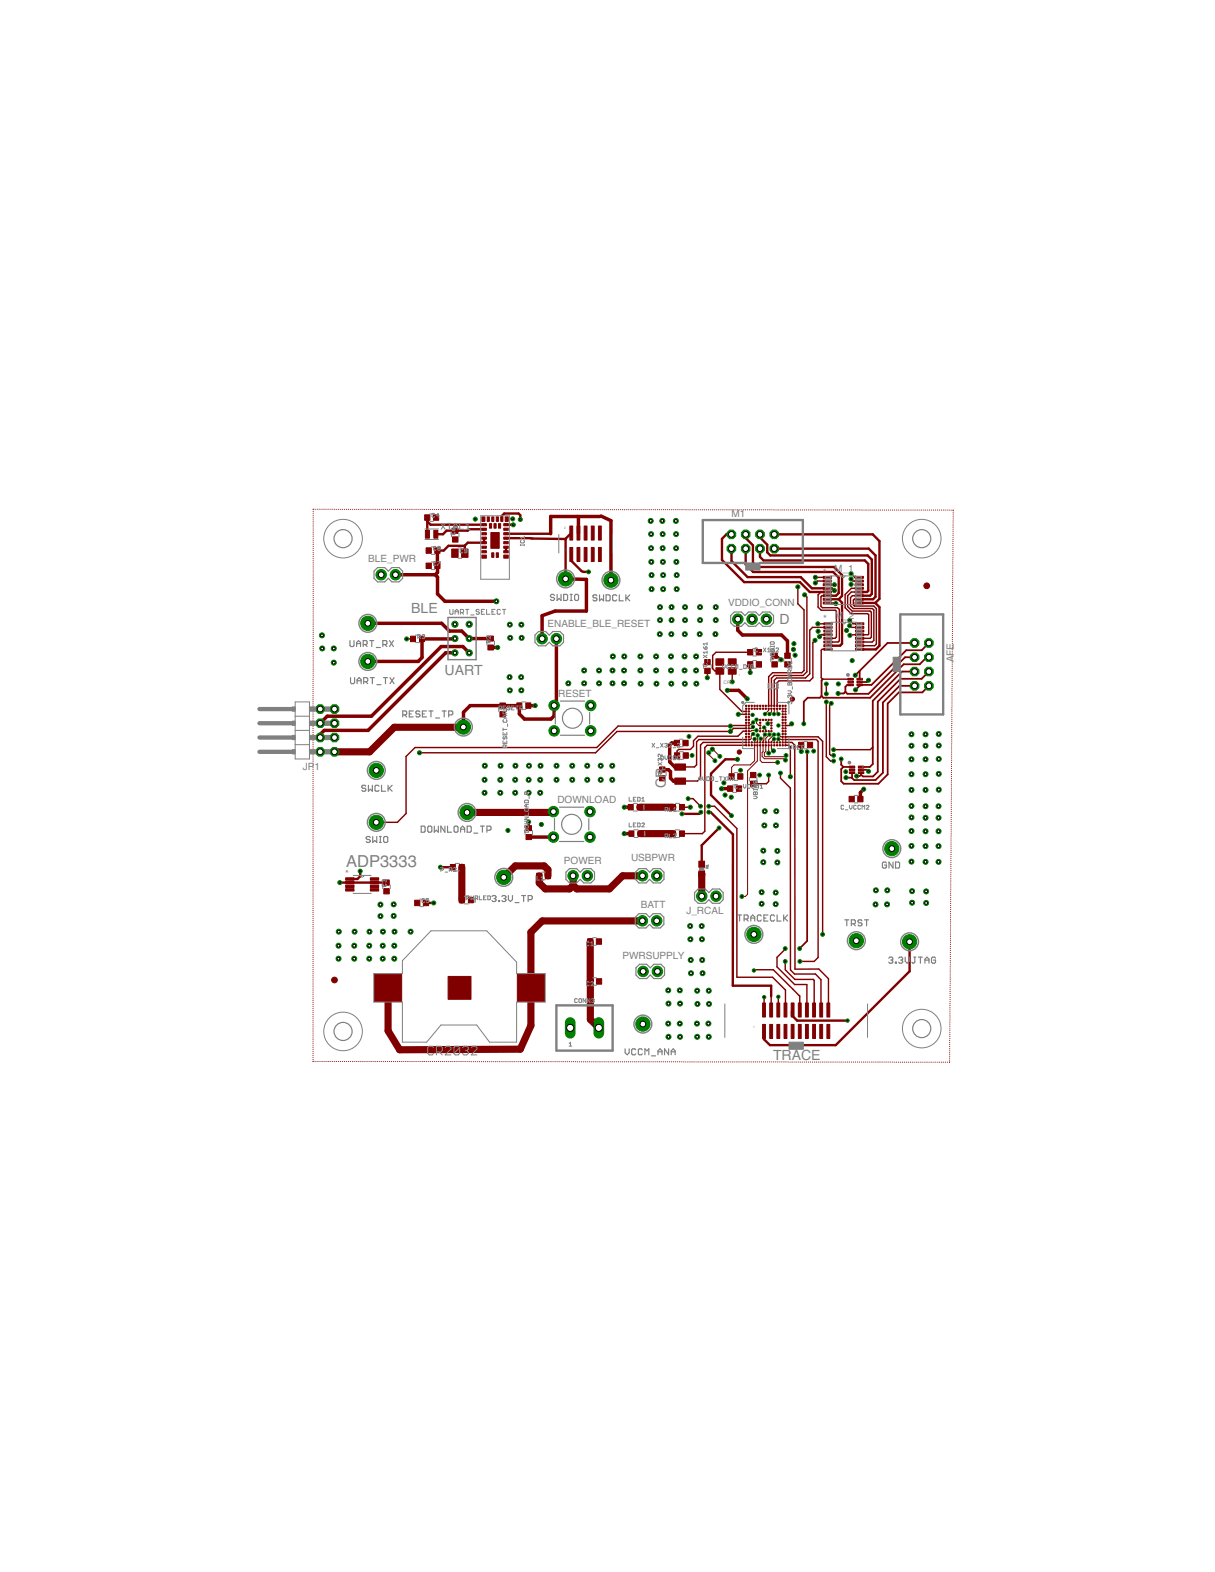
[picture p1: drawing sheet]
<svg xmlns="http://www.w3.org/2000/svg" width="216mm" height="279mm" viewBox="0 0 216 279" stroke-linecap="round" stroke-linejoin="round" font-family="sans-serif">
<defs><g id="words">
<text font-size="2.9" fill="#808080" x="61.5" y="154">ADP3333</text>
<g font-size="2.5" fill="#808080">
<text x="73.1" y="108.9">BLE</text>
<text x="138.5" y="111">D</text>
<text x="79" y="120">UART</text>
<text x="118.3" y="140.1" transform="rotate(-90 118.3 140.1)">CR</text>
<text x="137.4" y="188.5">TRACE</text>
</g>
<g font-size="1.8" fill="#808080">
<text x="130" y="91.8">M1</text>
<text x="65.4" y="99.8">BLE_PWR</text>
<text x="148.2" y="101.7">M_1</text>
<text x="129.4" y="107.6">VDDIO_CONN</text>
<text x="146.2" y="102.4">*</text>
<text x="97.3" y="111.4">ENABLE_BLE_RESET</text>
<text x="146.3" y="110.6">*</text>
<text x="148.3" y="110">M</text>
<text x="149.8" y="110">_2</text>
<text x="169.5" y="117.7" transform="rotate(-90 169.5 117.7)">AFE</text>
<text x="99.2" y="123.8">RESET</text>
<text x="53.8" y="136.8">JP1</text>
<text x="99" y="142.7">DOWNLOAD</text>
<text x="61.4" y="155.9">*</text>
<text x="100.2" y="153.5">POWER</text>
<text x="112.1" y="153.1">USBPWR</text>
<text x="113.8" y="161.4">BATT</text>
<text x="122" y="162.5">J_RCAL</text>
<text x="110.6" y="170.4">PWRSUPPLY</text>
</g>
<text font-size=".8" fill="#808080" x="128.6" y="121.6">CR2</text>
<g font-size=".6" fill="#808080">
<text x="100.3" y="94.1">2</text>
<text x="100.3" y="97.9">1</text>
<text x="131.2" y="120.1">1</text>
</g>
<g font-size=".4" fill="#808080">
<text x="153.3" y="121.3" transform="rotate(-90 153.3 121.3)">U$1</text>
<text x="153.5" y="136.9" transform="rotate(-90 153.5 136.9)">U$2</text>
</g>
</g></defs>
<g fill="#800000" stroke="#800000" stroke-width=".18">
<path d="M139.4 116.1h1v.9h-1z"/>
<path d="M139.4 117.6h1v1h-1z"/>
<path d="M131.1 137.5h.9v1h-.9z"/>
<path d="M129.5 137.5h1v1h-1z"/>
<path d="M106 166.9h.9v.9h-.9z"/>
<path d="M104.4 166.9h.9v.9h-.9z"/>
<path d="M106 173.9h.9v1h-.9z"/>
<path d="M104.4 173.9h1v1h-1z"/>
<path d="M68.2 157.9h1v1h-1z"/>
<path d="M68.2 156.4h1v.9h-1z"/>
<path d="M73.7 160h.9v1h-.9z"/>
<path d="M75.2 160h1v1h-1z"/>
<path d="M129.3 139.7h.9v1h-.9z"/>
<path d="M130.9 139.7h.9v1h-.9z"/>
<path d="M152.4 141.5h1v1h-1z"/>
<path d="M150.9 141.5h.9v1h-.9z"/>
<path d="M125.2 118.8h1v.9h-1z"/>
<path d="M125.2 117.2h1v1h-1z"/>
<path d="M132.8 115.4h1v1h-1z"/>
<path d="M134.4 115.4h.9v1h-.9z"/>
<path d="M117.2 137.9h1v.9h-1z"/>
<path d="M117.2 136.3h1v.9h-1z"/>
<path d="M93.5 148.3h.9v.9h-.9z"/>
<path d="M93.5 146.7h.9v.9h-.9z"/>
<path d="M121.4 133.8h.9v1h-.9z"/>
<path d="M119.8 133.8h1v1h-1z"/>
<path d="M111.6 143h.9v1h-.9z"/>
<path d="M113.2 143h.9v1h-.9z"/>
<path d="M111.8 147.7h.8v1h-.8z"/>
<path d="M113.4 147.7h.9v1h-.9z"/>
<path d="M146.3 102.4h1.5v.4h-1.5z"/>
<path d="M146.3 103.1h1.5v.3h-1.5z"/>
<path d="M146.3 103.8h1.5v.3h-1.5z"/>
<path d="M146.3 104.4h1.5v.3h-1.5z"/>
<path d="M146.3 105.1h1.5v.3h-1.5z"/>
<path d="M146.3 105.7h1.5v.3h-1.5z"/>
<path d="M146.3 106.3h1.5v.4h-1.5z"/>
<path d="M146.3 107h1.5v.3h-1.5z"/>
<path d="M151.9 107h1.5v.3h-1.5z"/>
<path d="M151.9 106.3h1.5v.4h-1.5z"/>
<path d="M151.9 105.7h1.5v.3h-1.5z"/>
<path d="M151.9 105.1h1.5v.3h-1.5z"/>
<path d="M151.9 104.4h1.5v.3h-1.5z"/>
<path d="M151.9 103.8h1.5v.3h-1.5z"/>
<path d="M151.9 103.1h1.5v.3h-1.5z"/>
<path d="M151.9 102.4h1.5v.4h-1.5z"/>
<path d="M146.4 110.7h1.5v.3h-1.5z"/>
<path d="M146.4 111.3h1.5v.4h-1.5z"/>
<path d="M146.4 112h1.5v.3h-1.5z"/>
<path d="M146.4 112.6h1.5v.4h-1.5z"/>
<path d="M146.4 113.3h1.5v.3h-1.5z"/>
<path d="M146.4 113.9h1.5v.4h-1.5z"/>
<path d="M146.4 114.6h1.5v.3h-1.5z"/>
<path d="M146.4 115.2h1.5v.4h-1.5z"/>
<path d="M152 115.2h1.5v.4h-1.5z"/>
<path d="M152 114.6h1.5v.3h-1.5z"/>
<path d="M152 113.9h1.5v.4h-1.5z"/>
<path d="M152 113.3h1.5v.3h-1.5z"/>
<path d="M152 112.6h1.5v.4h-1.5z"/>
<path d="M152 112h1.5v.3h-1.5z"/>
<path d="M152 111.3h1.5v.4h-1.5z"/>
<path d="M152 110.7h1.5v.3h-1.5z"/>
<path d="M81.6 159.5h.9v1h-.9z"/>
<path d="M83.2 159.5h.9v1h-.9z"/>
<path d="M81.6 153.6h.9v1h-.9z"/>
<path d="M80 153.6h.9v1h-.9z"/>
<path d="M124.2 153.1h1v1.1h-1z"/>
<path d="M124.2 154.8h1v1.1h-1z"/>
<path d="M86.7 114.6h1v.9h-1z"/>
<path d="M86.7 113.1h1v.8h-1z"/>
<path d="M72.9 113.1h.9v.9h-.9z"/>
<path d="M74.5 113.1h.9v.9h-.9z"/>
<path d="M93.4 124.9h.9v1h-.9z"/>
<path d="M91.8 124.9h.9v1h-.9z"/>
<path d="M88.8 124.9h1v1h-1z"/>
<path d="M88.8 126.5h1v.9h-1z"/>
<path d="M120.7 143h.9v1h-.9z"/>
<path d="M119.1 143h.9v1h-.9z"/>
<path d="M120.7 147.7h.9v1h-.9z"/>
<path d="M119.1 147.7h.9v1h-.9z"/>
<path d="M152.3 121.1h.9v.3h-.9z"/>
<path d="M150.7 121.6h.9v.3h-.9z"/>
<path d="M152.3 120.6h.9v.3h-.9z"/>
<path d="M152.3 121.6h.9v.3h-.9z"/>
<path d="M150.7 121.1h.9v.3h-.9z"/>
<path d="M150.7 120.6h.9v.3h-.9z"/>
<path d="M127.2 117.1h1.4v1.1h-1.4z"/>
<path d="M127.2 118.7h1.4v1.1h-1.4z"/>
<path d="M129.4 118.7h1.4v1.1h-1.4z"/>
<path d="M129.4 117.1h1.4v1.1h-1.4z"/>
<path d="M119.9 138.3h1.9v1.1h-1.9z"/>
<path d="M119.9 135.8h1.9v1.1h-1.9z"/>
<path d="M152.5 136.7h1v.3h-1z"/>
<path d="M150.9 137.2h1v.3h-1z"/>
<path d="M152.5 136.2h1v.3h-1z"/>
<path d="M152.5 137.2h1v.3h-1z"/>
<path d="M150.9 136.7h1v.3h-1z"/>
<path d="M150.9 136.2h1v.3h-1z"/>
<path d="M61.4 156h1.5v.4h-1.5z"/>
<path d="M61.4 156.7h1.5v.4h-1.5z"/>
<path d="M61.4 157.3h1.5v.4h-1.5z"/>
<path d="M61.4 157.9h1.5v.5h-1.5z"/>
<path d="M65.8 157.9h1.5v.5h-1.5z"/>
<path d="M65.8 157.3h1.5v.4h-1.5z"/>
<path d="M65.8 156.7h1.5v.4h-1.5z"/>
<path d="M65.8 156h1.5v.4h-1.5z"/>
<path d="M133.3 137.3h1v.9h-1z"/>
<path d="M133.3 138.8h1v1h-1z"/>
<path d="M134.4 117.6h.9v1h-.9z"/>
<path d="M132.8 117.6h1v1h-1z"/>
<path d="M137.2 117.6h.9v1h-.9z"/>
<path d="M137.2 116.1h.9v.9h-.9z"/>
<path d="M143.5 131.9h.9v1h-.9z"/>
<path d="M141.9 131.9h.9v1h-.9z"/>
<path d="M121.3 131.6h1v.9h-1z"/>
<path d="M119.8 131.6h.9v.9h-.9z"/>
<path d="M89 91.9h.4v.8h-.4z"/>
<path d="M87.2 94.7h1.5v2.8h-1.5z"/>
<path d="M88.2 91.9h.4v.8h-.4z"/>
<path d="M87.4 91.9h.4v.8h-.4z"/>
<path d="M86.6 91.9h.4v.8h-.4z"/>
<path d="M89.5 93.1h.8v.4h-.8z"/>
<path d="M89.5 93.9h.8v.4h-.8z"/>
<path d="M89.5 94.7h.8v.4h-.8z"/>
<path d="M89.5 95.5h.8v.3h-.8z"/>
<path d="M89.5 96.3h.8v.3h-.8z"/>
<path d="M89.5 97.1h.8v.4h-.8z"/>
<path d="M89.5 97.9h.8v.4h-.8z"/>
<path d="M85.6 93.1h.8v.4h-.8z"/>
<path d="M85.6 93.9h.8v.4h-.8z"/>
<path d="M85.6 94.7h.8v.4h-.8z"/>
<path d="M85.6 95.5h.8v.3h-.8z"/>
<path d="M85.6 96.3h.8v.3h-.8z"/>
<path d="M85.6 97.1h.8v.4h-.8z"/>
<path d="M85.6 97.9h.8v.4h-.8z"/>
<path d="M88.2 98.3h.4v.8h-.4z"/>
<path d="M87.4 98.3h.4v.8h-.4z"/>
<path d="M89.8 91.9h.5v.8h-.5z"/>
<path d="M85.6 91.9h.6v.8h-.6z"/>
<path d="M89.5 98.7h.8v.5h-.8z"/>
<path d="M85.6 98.7h.8v.5h-.8z"/>
<path d="M88.6 93.1h.4v.8h-.4z"/>
<path d="M87.8 93.1h.4v.8h-.4z"/>
<path d="M87 93.1h.4v.8h-.4z"/>
<path d="M75.6 94.3h.7v1.4h-.7z"/>
<path d="M77.1 94.3h.7v1.4h-.7z"/>
<path d="M75.5 91.5h.9v1h-.9z"/>
<path d="M77 91.5h1v1h-1z"/>
<path d="M80.4 95.4h1v1h-1z"/>
<path d="M80.4 93.9h1v.9h-1z"/>
<path d="M75.7 100.1h.9v.9h-.9z"/>
<path d="M77.3 100.1h.9v.9h-.9z"/>
<path d="M75.7 97.4h.9v.9h-.9z"/>
<path d="M77.3 97.4h.9v.9h-.9z"/>
<path d="M80.3 97.6h1.1v1.5h-1.1z"/>
<path d="M82 97.6h1.2v1.5h-1.2z"/>
<path d="M96.9 155.2h.9v1h-.9z"/>
<path d="M95.4 155.2h.9v1h-.9z"/>
<path d="M79.6 173.5h4.1v4.1h-4.1z"/>
<path d="M91.9 173.2h4.9v4.8h-4.9z"/>
<path d="M66.5 173.2h4.9v4.8h-4.9z"/>
<path d="M135.5 178.3h.5v2.5h-.5z"/>
<path d="M136.8 178.3h.5v2.5h-.5z"/>
<path d="M138 178.3h.6v2.5h-.6z"/>
<path d="M139.3 178.3h.5v2.5h-.5z"/>
<path d="M140.6 178.3h.5v2.5h-.5z"/>
<path d="M135.5 182.1h.5v2.5h-.5z"/>
<path d="M136.8 182.1h.5v2.5h-.5z"/>
<path d="M138 182.1h.6v2.5h-.6z"/>
<path d="M139.3 182.1h.5v2.5h-.5z"/>
<path d="M140.6 182.1h.5v2.5h-.5z"/>
<path d="M141.9 182.1h.5v2.5h-.5z"/>
<path d="M141.9 178.3h.5v2.5h-.5z"/>
<path d="M143.1 182.1h.5v2.5h-.5z"/>
<path d="M143.1 178.3h.5v2.5h-.5z"/>
<path d="M144.4 182.1h.5v2.5h-.5z"/>
<path d="M144.4 178.3h.5v2.5h-.5z"/>
<path d="M145.7 182.1h.5v2.5h-.5z"/>
<path d="M145.7 178.3h.5v2.5h-.5z"/>
<path d="M146.9 182.1h.5v2.5h-.5z"/>
<path d="M146.9 178.3h.5v2.5h-.5z"/>
<path d="M101.3 93.5h.5v2.5h-.5z"/>
<path d="M102.5 93.5h.5v2.5h-.5z"/>
<path d="M103.8 93.5h.5v2.5h-.5z"/>
<path d="M105.1 93.5h.5v2.5h-.5z"/>
<path d="M106.3 93.5h.5v2.5h-.5z"/>
<path d="M101.3 97.3h.5v2.5h-.5z"/>
<path d="M102.5 97.3h.5v2.5h-.5z"/>
<path d="M103.8 97.3h.5v2.5h-.5z"/>
<path d="M105.1 97.3h.5v2.5h-.5z"/>
<path d="M106.3 97.3h.5v2.5h-.5z"/>
</g>
<g fill="#800000" stroke="#800000" stroke-width=".18">
<circle cx="59.4" cy="174.2" r=".51"/>
<circle cx="164.7" cy="104.1" r=".51"/>
<circle cx="132.6" cy="125.5" r=".13"/>
<circle cx="132.6" cy="126" r=".13"/>
<circle cx="132.6" cy="126.4" r=".13"/>
<circle cx="132.6" cy="127" r=".13"/>
<circle cx="132.6" cy="127.5" r=".13"/>
<circle cx="132.6" cy="128" r=".13"/>
<circle cx="132.6" cy="128.5" r=".13"/>
<circle cx="132.6" cy="128.9" r=".13"/>
<circle cx="132.6" cy="129.5" r=".13"/>
<circle cx="132.6" cy="130" r=".13"/>
<circle cx="132.6" cy="130.5" r=".13"/>
<circle cx="132.6" cy="131" r=".13"/>
<circle cx="132.6" cy="131.4" r=".13"/>
<circle cx="132.6" cy="132" r=".13"/>
<circle cx="132.6" cy="132.5" r=".13"/>
<circle cx="133.1" cy="125.5" r=".13"/>
<circle cx="133.1" cy="126" r=".13"/>
<circle cx="133.1" cy="126.4" r=".13"/>
<circle cx="133.1" cy="127" r=".13"/>
<circle cx="133.1" cy="127.5" r=".13"/>
<circle cx="133.1" cy="128" r=".13"/>
<circle cx="133.1" cy="128.5" r=".13"/>
<circle cx="133.1" cy="128.9" r=".13"/>
<circle cx="133.1" cy="129.5" r=".13"/>
<circle cx="133.1" cy="130" r=".13"/>
<circle cx="133.1" cy="130.5" r=".13"/>
<circle cx="133.1" cy="131" r=".13"/>
<circle cx="133.1" cy="131.4" r=".13"/>
<circle cx="133.1" cy="132" r=".13"/>
<circle cx="133.1" cy="132.5" r=".13"/>
<circle cx="133.6" cy="125.5" r=".13"/>
<circle cx="133.6" cy="126" r=".13"/>
<circle cx="133.6" cy="132" r=".13"/>
<circle cx="133.6" cy="132.5" r=".13"/>
<circle cx="134.1" cy="125.5" r=".13"/>
<circle cx="134.1" cy="126" r=".13"/>
<circle cx="134.1" cy="132" r=".13"/>
<circle cx="134.1" cy="132.5" r=".13"/>
<circle cx="134.6" cy="125.5" r=".13"/>
<circle cx="134.6" cy="126" r=".13"/>
<circle cx="134.6" cy="132" r=".13"/>
<circle cx="134.6" cy="132.5" r=".13"/>
<circle cx="135.1" cy="125.5" r=".13"/>
<circle cx="135.1" cy="126" r=".13"/>
<circle cx="135.1" cy="128" r=".13"/>
<circle cx="135.1" cy="128.5" r=".13"/>
<circle cx="135.1" cy="128.9" r=".13"/>
<circle cx="135.1" cy="129.5" r=".13"/>
<circle cx="135.1" cy="130" r=".13"/>
<circle cx="135.1" cy="132" r=".13"/>
<circle cx="135.1" cy="132.5" r=".13"/>
<circle cx="135.6" cy="125.5" r=".13"/>
<circle cx="135.6" cy="126" r=".13"/>
<circle cx="135.6" cy="128" r=".13"/>
<circle cx="135.6" cy="130" r=".13"/>
<circle cx="135.6" cy="132" r=".13"/>
<circle cx="135.6" cy="132.5" r=".13"/>
<circle cx="136.1" cy="125.5" r=".13"/>
<circle cx="136.1" cy="126" r=".13"/>
<circle cx="136.1" cy="128" r=".13"/>
<circle cx="136.1" cy="130" r=".13"/>
<circle cx="136.1" cy="132" r=".13"/>
<circle cx="136.1" cy="132.5" r=".13"/>
<circle cx="136.6" cy="125.5" r=".13"/>
<circle cx="136.6" cy="126" r=".13"/>
<circle cx="136.6" cy="128" r=".13"/>
<circle cx="136.6" cy="130" r=".13"/>
<circle cx="136.6" cy="132" r=".13"/>
<circle cx="136.6" cy="132.5" r=".13"/>
<circle cx="137.1" cy="125.5" r=".13"/>
<circle cx="137.1" cy="126" r=".13"/>
<circle cx="137.1" cy="128" r=".13"/>
<circle cx="137.1" cy="128.5" r=".13"/>
<circle cx="137.1" cy="128.9" r=".13"/>
<circle cx="137.1" cy="129.5" r=".13"/>
<circle cx="137.1" cy="130" r=".13"/>
<circle cx="137.1" cy="132" r=".13"/>
<circle cx="137.1" cy="132.5" r=".13"/>
<circle cx="137.6" cy="125.5" r=".13"/>
<circle cx="137.6" cy="126" r=".13"/>
<circle cx="137.6" cy="132" r=".13"/>
<circle cx="137.6" cy="132.5" r=".13"/>
<circle cx="138.1" cy="125.5" r=".13"/>
<circle cx="138.1" cy="126" r=".13"/>
<circle cx="138.1" cy="132" r=".13"/>
<circle cx="138.1" cy="132.5" r=".13"/>
<circle cx="138.6" cy="125.5" r=".13"/>
<circle cx="138.6" cy="126" r=".13"/>
<circle cx="138.6" cy="132" r=".13"/>
<circle cx="138.6" cy="132.5" r=".13"/>
<circle cx="139.1" cy="125.5" r=".13"/>
<circle cx="139.1" cy="126" r=".13"/>
<circle cx="139.1" cy="126.4" r=".13"/>
<circle cx="139.1" cy="127" r=".13"/>
<circle cx="139.1" cy="127.5" r=".13"/>
<circle cx="139.1" cy="128" r=".13"/>
<circle cx="139.1" cy="128.5" r=".13"/>
<circle cx="139.1" cy="128.9" r=".13"/>
<circle cx="139.1" cy="129.5" r=".13"/>
<circle cx="139.1" cy="130" r=".13"/>
<circle cx="139.1" cy="130.5" r=".13"/>
<circle cx="139.1" cy="131" r=".13"/>
<circle cx="139.1" cy="131.4" r=".13"/>
<circle cx="139.1" cy="132" r=".13"/>
<circle cx="139.1" cy="132.5" r=".13"/>
<circle cx="139.6" cy="125.5" r=".13"/>
<circle cx="139.6" cy="126" r=".13"/>
<circle cx="139.6" cy="126.4" r=".13"/>
<circle cx="139.6" cy="127" r=".13"/>
<circle cx="139.6" cy="127.5" r=".13"/>
<circle cx="139.6" cy="128" r=".13"/>
<circle cx="139.6" cy="128.5" r=".13"/>
<circle cx="139.6" cy="128.9" r=".13"/>
<circle cx="139.6" cy="129.5" r=".13"/>
<circle cx="139.6" cy="130" r=".13"/>
<circle cx="139.6" cy="130.5" r=".13"/>
<circle cx="139.6" cy="131" r=".13"/>
<circle cx="139.6" cy="131.4" r=".13"/>
<circle cx="139.6" cy="132" r=".13"/>
<circle cx="139.6" cy="132.5" r=".13"/>
<circle cx="140.8" cy="124.2" r=".38"/>
<circle cx="131.4" cy="133.7" r=".38"/>
</g>
<g fill="none" stroke="#800000" stroke-width=".18">
<path d="M55.6 90.9h.1M55.6 91.2h.1M55.6 91.6h.1M55.6 91.9h.1M55.6 92.2v.1M55.6 92.6h.1M55.6 92.9v.1M55.6 93.3h.1M55.6 93.6v.1M55.6 94h.1M55.6 94.3v.1M55.6 94.7h.1"/>
<path d="M55.6 95v.1M55.6 95.4h.1M55.6 95.7v.1M55.6 96.1h.1M55.6 96.4v.1M55.6 96.8h.1M55.6 97.1v.1M55.6 97.5h.1M55.6 97.8v.1M55.6 98.2h.1M55.6 98.5v.1M55.6 98.9h.1"/>
<path d="M55.6 99.2v.1M55.6 99.6h.1M55.6 99.9h.1M55.7 90.5l-.1 .1M56 90.5h.1M56.3 90.5h.1M56.7 90.5h.1M57 90.5h.1M57.4 90.5h.1M57.7 90.5h.1M58.1 90.5h.1M58.4 90.5h.1"/>
<path d="M58.8 90.5h.1M59.1 90.5h.1M59.5 90.5h.1M59.8 90.5h.1M60.2 90.5h.1M60.5 90.5h.1M60.9 90.5h.1M61.2 90.5h.1M61.6 90.5h.1M61.9 90.5h.1M62.3 90.5h.1M62.6 90.5h.1"/>
<path d="M62.9 90.5h.1M63.3 90.5h.1M63.6 90.5h.1M64 90.5h.1M64.3 90.5h.1M64.7 90.5h.1M65 90.5h.1M65.4 90.5h.1M65.7 90.5h.1M66.1 90.5h.1M66.4 90.5h.1M66.8 90.5h.1"/>
<path d="M67.1 90.5h.1M67.5 90.5h.1M67.8 90.5h.1M68.2 90.5h.1M68.5 90.5h.1M68.9 90.5h.1M69.2 90.5h.1M69.6 90.5h.1M69.9 90.5h.1M70.3 90.5h.1M70.6 90.5h.1M70.9 90.5h.1"/>
<path d="M71.3 90.5h.1M71.6 90.5h.1M72 90.5h.1M72.3 90.5h.1M72.7 90.5h.1M73 90.5h.1M73.4 90.5h.1M73.7 90.5h.1M74.1 90.5h.1M74.4 90.5h.1M74.8 90.5h.1M75.1 90.6h.1"/>
<path d="M75.5 90.6h.1M75.8 90.6h.1M76.2 90.6h.1M76.5 90.6h.1M76.9 90.6h.1M77.2 90.6h.1M77.6 90.6h.1M77.9 90.6h.1M78.2 90.6h.1M78.6 90.6h.1M78.9 90.6h.1M79.3 90.6h.1"/>
<path d="M79.6 90.6h.1M80 90.6h.1M80.3 90.6h.1M80.7 90.6h.1M81 90.6h.1M81.4 90.6h.1M81.7 90.6h.1M82.1 90.6h.1M82.4 90.6h.1M82.8 90.6h.1M83.1 90.6h.1M83.5 90.6h.1"/>
<path d="M83.8 90.6h.1M84.2 90.6h.1M84.5 90.6h.1M84.9 90.6h.1M85.2 90.6h.1M85.5 90.6h.1M85.9 90.6h.1M86.2 90.6h.1M86.6 90.6h.1M86.9 90.6h.1M87.3 90.6h.1M87.6 90.6h.1"/>
<path d="M88 90.6h.1M88.3 90.6h.1M88.7 90.6h.1M89 90.6h.1M89.4 90.6h.1M89.7 90.6h.1M90.1 90.6h.1M90.4 90.6h.1M90.8 90.6h.1M91.1 90.6h.1M91.5 90.6h.1M91.8 90.6h.1"/>
<path d="M92.1 90.6h.1M92.5 90.6h.1M92.8 90.6h.1M93.2 90.6h.1M93.5 90.6h.1M93.9 90.6h.1M94.2 90.6h.1M94.6 90.6h.1M94.9 90.6h.1M95.3 90.6h.1M95.6 90.6h.1M96 90.6h.1"/>
<path d="M96.3 90.6h.1M96.7 90.6h.1M97 90.6h.1M97.4 90.6h.1M97.7 90.6h.1M98.1 90.6h.1M98.4 90.6h.1M98.8 90.6h.1M99.1 90.6h.1M99.4 90.6h.1M99.8 90.6h.1M100.1 90.6h.1"/>
<path d="M100.5 90.6h.1M100.8 90.6h.1M101.2 90.6h.1M101.5 90.6h.1M101.9 90.6h.1M102.2 90.6h.1M102.6 90.6h.1M102.9 90.6h.1M103.3 90.6h.1M103.6 90.6h.1M104 90.6h.1M104.3 90.6h.1"/>
<path d="M104.7 90.6h.1M105 90.6h.1M105.4 90.6h.1M105.7 90.6h.1M106.1 90.6h.1M106.4 90.6h.1M106.7 90.6h.1M107.1 90.6h.1M107.4 90.6h.1M107.8 90.6h.1M108.1 90.6h.1M108.5 90.6h.1"/>
<path d="M108.8 90.6h.1M109.2 90.6h.1M109.5 90.6h.1M109.9 90.6h.1M110.2 90.6h.1M110.6 90.6h.1M110.9 90.6h.1M111.3 90.6h.1M111.6 90.6h.1M112 90.6h.1M112.3 90.6h.1M112.7 90.6h.1"/>
<path d="M113 90.6h.1M113.3 90.6h.1M113.7 90.6h.1M114 90.6h.1M114.4 90.6h.1M114.7 90.6h.1M115.1 90.6h.1M115.4 90.6h.1M115.8 90.6h.1M116.1 90.6h.1M116.5 90.6h.1M116.8 90.6h.1"/>
<path d="M117.2 90.6h.1M117.5 90.6h.1M117.9 90.6h.1M118.2 90.6h.1M118.6 90.6h.1M118.9 90.6h.1M119.3 90.6h.1M119.6 90.6h.1M120 90.6h.1M120.3 90.6h.1M120.6 90.6h.1M121 90.6h.1"/>
<path d="M121.3 90.6h.1M121.7 90.6h.1M122 90.6h.1M122.4 90.6h.1M122.7 90.6h.1M123.1 90.6h.1M123.4 90.6h.1M123.8 90.6h.1M124.1 90.6h.1M124.5 90.6h.1M124.8 90.6h.1M125.2 90.6h.1"/>
<path d="M125.5 90.6h.1M125.9 90.6h.1M126.2 90.6h.1M126.6 90.6h.1M126.9 90.6h.1M127.3 90.6h.1M127.6 90.6h.1M128 90.6h.1M128.3 90.6h.1M128.7 90.6h.1M129 90.6h.1M129.3 90.6h.1"/>
<path d="M129.7 90.6h.1M130 90.6h.1M130.4 90.6h.1M130.7 90.6h.1M131.1 90.6h.1M131.4 90.6h.1M131.8 90.6h.1M132.1 90.6h.1M132.5 90.6h.1M132.8 90.6h.1M133.2 90.6h.1M133.5 90.6h.1"/>
<path d="M133.9 90.6h.1M134.2 90.6h.1M134.6 90.6h.1M134.9 90.6h.1M135.3 90.6h.1M135.6 90.6h.1M136 90.6h.1M136.3 90.6h.1M136.7 90.6h.1M137 90.6h.1M137.4 90.6h.1M137.7 90.6h.1"/>
<path d="M138 90.6h.1M138.4 90.6h.1M138.7 90.6h.1M139.1 90.6h.1M139.4 90.6h.1M139.8 90.6h.1M140.1 90.6h.1M140.5 90.6h.1M140.8 90.6h.1M141.2 90.6h.1M141.5 90.6h.1M141.9 90.6h.1"/>
<path d="M142.2 90.6h.1M142.6 90.6h.1M142.9 90.6h.1M143.3 90.6h.1M143.6 90.6h.1M144 90.6h.1M144.3 90.6h.1M144.7 90.6h.1M145 90.6h.1M145.4 90.6h.1M145.7 90.6h.1M146 90.6h.1"/>
<path d="M146.4 90.6h.1M146.7 90.6h.1M147.1 90.6h.1M147.4 90.6h.1M147.8 90.6h.1M148.1 90.6h.1M148.5 90.6h.1M148.8 90.6h.1M149.2 90.6h.1M149.5 90.6h.1M149.9 90.6h.1M150.2 90.6h.1"/>
<path d="M150.6 90.6h.1M150.9 90.6h.1M151.3 90.6h.1M151.6 90.6h.1M152 90.6h.1M152.3 90.6h.1M152.7 90.6h.1M153 90.6h.1M153.3 90.7h.1M153.7 90.7h.1M154 90.7h.1M154.4 90.7h.1"/>
<path d="M154.7 90.7h.1M155.1 90.7h.1M155.4 90.7h.1M155.8 90.7h.1M156.1 90.7h.1M156.5 90.7h.1M156.8 90.7h.1M157.2 90.7h.1M157.5 90.7h.1M157.9 90.7h.1M158.2 90.7h.1M158.6 90.7h.1"/>
<path d="M158.9 90.7h.1M159.3 90.7h.1M159.6 90.7h.1M160 90.7h.1M160.3 90.7h.1M160.6 90.7h.1M161 90.7h.1M161.3 90.7h.1M161.7 90.7h.1M162 90.7h.1M162.4 90.7h.1M162.7 90.7h.1"/>
<path d="M163.1 90.7h.1M163.4 90.7h.1M163.8 90.7h.1M164.1 90.7h.1M164.5 90.7h.1M164.8 90.7h.1M165.2 90.7h.1M165.5 90.7h.1M165.9 90.7h.1M166.2 90.7h.1M166.6 90.7h.1M166.9 90.7h.1"/>
<path d="M167.3 90.7h.1M167.6 90.7h.1M167.9 90.7h.1M168.3 90.7h.1M168.6 90.7h.1M169 90.7h.1M169.3 99.4h.1M169.3 99.7v.1M169.3 90.7h.1M169.3 96.2v.1M169.3 96.6h.1M169.3 96.9v.1"/>
<path d="M169.3 97.3h.1M169.3 97.6v.1M169.3 98h.1M169.3 98.3v.1M169.3 98.7h.1M169.3 99v.1M169.4 92.8h.1M169.4 93.1v.1M169.4 93.5h.1M169.4 93.8h.1M169.4 94.1v.1M169.4 94.5h.1"/>
<path d="M169.4 94.8v.1M169.4 95.2h.1M169.4 95.5v.1M169.4 95.9h-.1M169.4 91v.1M169.4 91.4h.1M169.4 91.7v.1M169.4 92.1h.1M169.4 92.4v.1M55.6 100.2v.1M55.6 100.6h.1M55.6 100.9v.1"/>
<path d="M55.6 101.3h.1M55.6 101.6v.1M55.6 102h.1M55.6 102.3v.1M55.6 102.7h.1M55.6 103v.1M55.6 103.4h.1M55.6 103.7v.1M55.6 104.1h.1M55.6 104.4v.1M55.6 104.8h.1M55.6 105.1v.1"/>
<path d="M55.6 105.5h.1M55.6 105.8v.1M55.6 106.2h.1M55.6 106.5v.1M55.6 106.9h.1M55.6 107.2v.1M55.6 107.6h.1M55.6 107.9h.1M55.6 108.2v.1M55.6 108.6h.1M55.6 108.9v.1M55.6 109.3h.1"/>
<path d="M55.6 109.6v.1M55.6 110h.1M55.6 110.3v.1M55.6 110.7h.1M55.6 111v.1M55.6 111.4h.1M55.6 111.7v.1M55.6 112.1h.1M55.6 112.4v.1M55.6 112.8h.1M55.6 113.1v.1M55.6 113.5h.1"/>
<path d="M55.6 113.8v.1M55.6 114.2h.1M55.6 114.5v.1M55.6 114.9h.1M55.6 115.2v.1M55.6 115.6h.1M55.6 115.9v.1M55.6 116.2v.1M55.6 116.6h.1M55.6 116.9v.1M55.6 117.3h.1M55.6 117.6v.1"/>
<path d="M55.6 118h.1M55.6 118.3v.1M55.6 118.7h.1M55.6 119v.1M55.6 119.4h.1M55.6 119.7v.1M169.2 119.2h.1M169.2 119.5v.1M169.2 119.9h.1M169.2 115.7v.1M169.2 116.1h.1M169.2 116.4h.1"/>
<path d="M169.2 116.8h.1M169.2 117.1h.1M169.2 117.5h.1M169.2 117.8h.1M169.2 118.2h.1M169.2 118.5h.1M169.2 118.8v.1M169.2 112.6h.1M169.2 112.9v.1M169.2 113.3h.1M169.2 113.6v.1M169.2 114h.1"/>
<path d="M169.2 114.3v.1M169.2 114.7h.1M169.2 115v.1M169.2 115.4h.1M169.2 109.1h.1M169.2 109.5h.1M169.2 109.8h.1M169.2 110.2h.1M169.2 110.5h.1M169.2 110.8v.1M169.2 111.2h.1M169.2 111.5v.1"/>
<path d="M169.2 111.9h.1M169.2 112.2v.1M169.3 106h.1M169.3 106.3v.1M169.3 106.7h.1M169.3 107v.1M169.3 107.4h.1M169.3 107.7v.1M169.3 108.1h.1M169.3 108.4v.1M169.3 108.8h.1M169.3 102.8v.1"/>
<path d="M169.3 103.2h.1M169.3 103.5v.1M169.3 103.9h.1M169.3 104.2v.1M169.3 104.6h.1M169.3 104.9v.1M169.3 105.3h.1M169.3 105.6v.1M169.3 100.1h.1M169.3 100.4v.1M169.3 100.8h.1M169.3 101.1h.1"/>
<path d="M169.3 101.5h.1M169.3 101.8h.1M169.3 102.2h.1M169.3 102.5h.1M55.6 120.8h.1M55.6 121.1v.1M55.6 121.5h.1M55.6 121.8v.1M55.6 122.2h.1M55.6 122.5v.1M55.6 122.9h.1M55.6 123.2v.1"/>
<path d="M55.6 123.6h.1M55.6 123.9v.1M55.6 124.2v.1M55.6 124.6v.1M55.6 124.9v.1M55.6 125.3h.1M55.6 125.6v.1M55.6 126h.1M55.6 126.3v.1M55.6 126.7h.1M55.6 127v.1M55.6 127.4h.1"/>
<path d="M55.6 127.7v.1M55.6 128.1h.1M55.6 128.4v.1M55.6 128.8h.1M55.6 129.1v.1M55.6 129.5h.1M55.6 129.8v.1M55.6 130.2h.1M55.6 130.5v.1M55.6 130.9h.1M55.6 131.2v.1M55.6 131.6h.1"/>
<path d="M55.6 131.9v.1M55.6 132.2v.1M55.6 132.6v.1M55.6 132.9v.1M55.6 133.3h.1M55.6 133.6v.1M55.6 134h.1M55.6 134.3v.1M55.6 134.7h.1M55.6 135v.1M55.6 135.4h.1M55.6 135.7v.1"/>
<path d="M55.6 136.1h.1M55.6 136.4v.1M55.6 136.8h.1M55.6 137.1v.1M55.6 137.5h.1M55.6 137.8v.1M55.6 138.2h.1M55.6 138.5v.1M55.6 138.9h.1M55.6 139.2v.1M55.6 139.6h.1M55.6 139.9v.1"/>
<path d="M55.6 120.1h.1M55.6 120.4v.1M125.9 133.8v.3l1.1 1.1M126.6 133.2l1.3 1.2M133.8 129.2l-.3 .3h-.4M133.8 130.5l-.3 .3v.5l-.4 .1M133.8 128.4l-.7 .5M134.1 131.4v.6M134.1 132.5v2.7l-.8 .8h-2.9l-.4 .4v1.6M134.4 127.9v.6l.4 .4h.3M134.4 129.8h-.8l-.2 .2h-.3M134.6 132.5v2.8l-1.8 1.7v21.9l-.4 .4h-.6"/>
<path d="M134.6 130.7v1.3M135.1 132.5v2.6l.3 .4h2.8M135.2 131.3l-.1 .7M135.6 132.5v1.1l-.2 .2v.7l.4 .4h3.5l.3 .2M135.8 129.3l.3 .3v.4M135.9 130.6l-.2 .1v.9l-.1 .4M136.1 132.5v1.1l-.3 .2v.5l.2 .2h3.4l.3-.2M136.6 126v.3l-.7 .6M136.6 132.5v1.4M136.7 130.6l-.6 .6v.8M137.1 126v.6l-.4 .3M137.1 132.5v.6l.3 .4"/>
<path d="M137.5 131.4l-.4 .4v.2M137.5 130.6l-.9 .9v.5M137.6 126l-.1 .9M138.1 126v.7l.2 .2M138.3 131.4h.8M138.3 130.6l.4 .4h.4M169.1 139h.1M169.1 139.4h.1M169.1 139.7h.1M169.1 135.5v.1M169.1 135.9h.1M169.1 136.2v.1"/>
<path d="M169.1 136.6h.1M169.1 136.9v.1M169.1 137.3h.1M169.1 137.6v.1M169.1 138h.1M169.1 138.3v.1M169.1 138.7h.1M169.1 132.4h.1M169.1 132.8h.1M169.1 133.1h.1M169.1 133.5h.1M169.1 133.8h.1"/>
<path d="M169.1 134.1v.1M169.1 134.5h.1M169.1 134.8v.1M169.1 135.2h.1M169.1 128.9v.1M169.1 129.3h.1M169.1 129.6v.1M169.1 130h.1M169.1 130.3v.1M169.1 130.7h.1M169.1 131v.1M169.1 131.4h.1"/>
<path d="M169.1 131.7h.1M169.1 132.1h.1M169.1 125.8h.1M169.1 126.1v.1M169.1 126.5h.1M169.1 126.8v.1M169.1 127.2h.1M169.1 127.5v.1M169.1 127.9h.1M169.1 128.2v.1M169.1 128.6h.1M169.2 122.3v.1"/>
<path d="M169.2 122.7h.1M169.2 123v.1M169.2 123.4h.1M169.2 123.7h.1M169.2 124.1h.1M169.2 124.4h.1M169.2 124.8h.1M169.2 125.1h.1M169.2 125.5h.1M169.2 120.2v.1M169.2 120.6h.1M169.2 120.9v.1"/>
<path d="M169.2 121.3h.1M169.2 121.6v.1M169.2 122h.1M55.6 140.3h.1M55.6 140.6v.1M55.6 140.9v.1M55.6 141.3v.1M55.6 141.6v.1M55.6 142h.1M55.6 142.3v.1M55.6 142.7h.1M55.6 143v.1"/>
<path d="M55.6 143.4h.1M55.6 143.7v.1M55.6 144.1h.1M55.6 144.4v.1M55.6 144.8h.1M55.6 145.1v.1M55.6 145.5h.1M55.6 145.8v.1M55.6 146.2h.1M55.6 146.5v.1M55.6 146.9h.1M55.6 147.2v.1"/>
<path d="M55.6 147.6h.1M55.6 147.9v.1M55.6 148.3h.1M55.6 148.6v.1M55.6 148.9v.1M55.6 149.3v.1M55.6 149.6v.1M55.6 150v.1M55.6 150.3v.1M55.6 150.7h.1M55.6 151v.1M55.6 151.4h.1"/>
<path d="M55.6 151.7v.1M55.6 152.1h.1M55.6 152.4v.1M55.6 152.8h.1M55.6 153.1v.1M55.6 153.5h.1M55.6 153.8v.1M55.6 154.2h.1M55.6 154.5v.1M55.6 154.9h.1M55.6 155.2v.1M55.6 155.6h.1"/>
<path d="M55.6 155.9v.1M55.6 156.3h.1M55.6 156.6v.1M55.6 157h.1M55.6 157.3v.1M55.6 157.6v.1M55.6 158v.1M55.6 158.3v.1M55.6 158.7h.1M55.6 159v.1M55.6 159.4h.1M55.6 159.7v.1"/>
<path d="M168.9 158.5h.1M168.9 158.8v.1M168.9 159.2h.1M168.9 159.5v.1M168.9 159.9h.1M169 155.4h.1M169 155.7h.1M169 156.1h.1M169 156.4h.1M169 156.7v.1M169 157.1h.1M169 157.4v.1"/>
<path d="M169 157.8h.1M169 158.1v.1M169 152.2v.1M169 152.6h.1M169 152.9v.1M169 153.3h.1M169 153.6v.1M169 154h.1M169 154.3h.1M169 154.7h.1M169 155h.1M169 148.7v.1"/>
<path d="M169 149.1h.1M169 149.4v.1M169 149.8h.1M169 150.1v.1M169 150.5h.1M169 150.8v.1M169 151.2h.1M169 151.5v.1M169 151.9h.1M169 145.6v.1M169 146h.1M169 146.3h.1"/>
<path d="M169 146.7h.1M169 147h.1M169 147.4h.1M169 147.7h.1M169 148.1h.1M169 148.4h.1M169 142.1v.1M169 142.5h.1M169 142.8v.1M169 143.2h.1M169 143.5v.1M169 143.9h.1"/>
<path d="M169 144.2v.1M169 144.6h.1M169 144.9v.1M169 145.3h.1M169.1 140.1h.1M169.1 140.4h.1M169.1 140.8h.1M169.1 141.1h.1M169.1 141.4v.1M169.1 141.8h.1M55.6 160.1h.1M55.6 160.4v.1"/>
<path d="M55.6 160.8h.1M55.6 161.1v.1M55.6 161.5h.1M55.6 161.8v.1M55.6 162.2h.1M55.6 162.5v.1M55.6 162.9h.1M55.6 163.2v.1M55.6 163.6h.1M55.6 163.9v.1M55.6 164.3h.1M55.6 164.6v.1"/>
<path d="M55.6 165h.1M55.6 165.3v.1M55.6 165.7h.1M55.6 166v.1M55.6 166.3v.1M55.6 166.7v.1M55.6 167v.1M55.6 167.4h.1M55.6 167.7v.1M55.6 168.1h.1M55.6 168.4v.1M55.6 168.8h.1"/>
<path d="M55.6 169.1v.1M55.6 169.5h.1M55.6 169.8v.1M55.6 170.2h.1M55.6 170.5v.1M55.6 170.9h.1M55.6 171.2v.1M55.6 171.6h.1M55.6 171.9v.1M55.6 172.3h.1M55.6 172.6v.1M55.6 173h.1"/>
<path d="M55.6 173.3v.1M55.6 173.7h.1M55.6 174v.1M55.6 174.3v.1M55.6 174.7v.1M55.6 175v.1M55.6 175.4h.1M55.6 175.7v.1M55.6 176.1h.1M55.6 176.4v.1M55.6 176.8h.1M55.6 177.1v.1"/>
<path d="M55.6 177.5h.1M55.6 177.8v.1M55.6 178.2h.1M55.6 178.5v.1M55.6 178.9h.1M55.6 179.2v.1M55.6 179.6h.1M55.6 179.9v.1M130.9 173.7h.1M134.1 172.4l-.1 .1M135.8 179.5h.1M138.3 179.5h.1"/>
<path d="M139.5 172.4l.2 .1M139.5 168.6v.1M139.7 172.5h.1M140.5 172.4h.1M143.3 175h.1M143.4 179.5h.1M144.7 179.5h.1M145.9 179.5h.1M147.2 179.5h.1M168.8 178.3v.1M168.8 178.6v.1M168.8 179h.1"/>
<path d="M168.8 179.3v.1M168.8 179.7h.1M168.8 175.2h.1M168.8 175.5v.1M168.8 175.9h.1M168.8 176.2v.1M168.8 176.6h.1M168.8 176.9v.1M168.8 177.3h.1M168.8 177.6v.1M168.8 178h.1M168.8 171.7h.1"/>
<path d="M168.8 172v.1M168.8 172.4h.1M168.8 172.7v.1M168.8 173.1h.1M168.8 173.4v.1M168.8 173.8h.1M168.8 174.1v.1M168.8 174.5h.1M168.8 174.8v.1M168.9 168.6h.1M168.9 168.9v.1M168.9 169.3h.1"/>
<path d="M168.9 169.6v.1M168.9 170h.1M168.9 170.3h.1M168.9 170.7h.1M168.9 171h.1M168.9 171.3v.1M168.9 165.1h.1M168.9 165.4v.1M168.9 165.8h.1M168.9 166.1v.1M168.9 166.5h.1M168.9 166.8v.1"/>
<path d="M168.9 167.2h.1M168.9 167.5v.1M168.9 167.9h.1M168.9 168.2v.1M168.9 162h.1M168.9 162.3h.1M168.9 162.7h.1M168.9 163h.1M168.9 163.4h.1M168.9 163.7h.1M168.9 164v.1M168.9 164.4h.1"/>
<path d="M168.9 164.7v.1M168.9 160.2v.1M168.9 160.6h.1M168.9 160.9v.1M168.9 161.3h.1M168.9 161.6h.1M55.6 180.3h.1M55.6 180.6v.1M55.6 181h.1M55.6 181.3v.1M55.6 181.7h.1M55.6 182v.1"/>
<path d="M55.6 182.4h.1M55.6 182.7v.1M55.6 183v.1M55.6 183.4h.1M55.6 183.7v.1M55.6 184.1h.1M55.6 184.4v.1M55.6 184.8h.1M55.6 185.1v.1M55.6 185.5h.1M55.6 185.8v.1M55.6 186.2h.1"/>
<path d="M55.6 186.5v.1M55.6 186.9h.1M55.6 187.2v.1M55.6 187.6h.1M55.6 187.9v.1M55.6 188.3h.1M55.6 188.6l.1 .1M56 188.7h.1M56.3 188.7h.1M56.7 188.7h.1M57 188.7h.1M57.4 188.7h.1"/>
<path d="M57.7 188.7h.1M58.1 188.7h.1M58.4 188.7h.1M58.8 188.7h.1M59.1 188.7h.1M59.5 188.7h.1M59.8 188.7h.1M60.2 188.7h.1M60.5 188.7h.1M60.9 188.7h.1M61.2 188.7h.1M61.5 188.7h.1"/>
<path d="M61.9 188.7h.1M62.2 188.7h.1M62.6 188.7h.1M62.9 188.7h.1M63.3 188.7h.1M63.6 188.7h.1M64 188.7h.1M64.3 188.7h.1M64.7 188.7h.1M65 188.7h.1M65.4 188.7h.1M65.7 188.7h.1"/>
<path d="M66.1 188.7h.1M66.4 188.7h.1M66.8 188.7h.1M67.1 188.7h.1M67.5 188.7h.1M67.8 188.7h.1M68.2 188.7h.1M68.5 188.7h.1M68.9 188.7h.1M69.2 188.7h.1M69.5 188.7h.1M69.9 188.7h.1"/>
<path d="M70.2 188.7h.1M70.6 188.7h.1M70.9 188.7h.1M71.3 188.7h.1M71.6 188.7h.1M72 188.7h.1M72.3 188.7h.1M72.7 188.7h.1M73 188.7h.1M73.4 188.7h.1M73.7 188.7h.1M74.1 188.7h.1"/>
<path d="M74.4 188.7h.1M74.8 188.7h.1M75.1 188.7h.1M75.5 188.7h.1M75.8 188.7h.1M76.2 188.7h.1M76.5 188.7h.1M76.9 188.7h.1M77.2 188.7h.1M77.6 188.7h.1M77.9 188.7h.1M78.2 188.7h.1"/>
<path d="M78.6 188.7h.1M78.9 188.7h.1M79.3 188.7h.1M79.6 188.7h.1M80 188.7h.1M80.3 188.7h.1M80.7 188.7h.1M81 188.7h.1M81.4 188.7h.1M81.7 188.7h.1M82.1 188.7h.1M82.4 188.7h.1"/>
<path d="M82.8 188.7h.1M83.1 188.7h.1M83.5 188.7h.1M83.8 188.7h.1M84.2 188.7h.1M84.5 188.7h.1M84.9 188.7h.1M85.2 188.7h.1M85.6 188.7h.1M85.9 188.7h.1M86.3 188.7h.1M86.6 188.7h.1"/>
<path d="M86.9 188.7h.1M87.3 188.7h.1M87.6 188.7h.1M88 188.7h.1M88.3 188.7h.1M88.7 188.7h.1M89 188.7h.1M89.4 188.7h.1M89.7 188.7h.1M90.1 188.7h.1M90.4 188.7h.1M90.8 188.7h.1"/>
<path d="M91.1 188.7h.1M91.5 188.7h.1M91.8 188.7h.1M92.2 188.7h.1M92.5 188.7h.1M92.9 188.7h.1M93.2 188.7h.1M93.6 188.7h.1M93.9 188.7h.1M94.3 188.7h.1M94.6 188.7h.1M94.9 188.7h.1"/>
<path d="M95.3 188.7h.1M95.6 188.7h.1M96 188.7h.1M96.3 188.7h.1M96.7 188.7h.1M97 188.7h.1M97.4 188.7h.1M97.7 188.7h.1M98.1 188.7h.1M98.4 188.7h.1M98.8 188.7h.1M99.1 188.7h.1"/>
<path d="M99.5 188.7h.1M99.8 188.7h.1M100.2 188.7h.1M100.5 188.7h.1M100.9 188.7h.1M101.2 188.7h.1M101.6 188.7h.1M101.9 188.7h.1M102.3 188.7h.1M102.6 188.7h.1M103 188.7h.1M103.3 188.7h.1"/>
<path d="M103.6 188.7h.1M104 188.7h.1M104.3 188.7h.1M104.7 188.7h.1M105 188.7h.1M105.4 188.7h.1M105.7 188.7h.1M106.1 188.7h.1M106.4 188.7h.1M106.8 188.7h.1M107.1 188.7h.1M107.5 188.7h.1"/>
<path d="M107.8 188.7h.1M108.2 188.7h.1M108.5 188.7h.1M108.9 188.7h.1M109.2 188.7h.1M109.6 188.7h.1M109.9 188.7h.1M110.3 188.7h.1M110.6 188.7h.1M111 188.7h.1M111.3 188.7h.1M111.6 188.7h.1"/>
<path d="M112 188.7h.1M112.3 188.7h.1M112.7 188.7h.1M113 188.7h.1M113.4 188.7h.1M113.7 188.7h.1M114.1 188.7h.1M114.4 188.7h.1M114.8 188.7h.1M115.1 188.7h.1M115.5 188.7h.1M115.8 188.7h.1"/>
<path d="M116.2 188.7h.1M116.5 188.7h.1M116.9 188.7h.1M117.2 188.7h.1M117.6 188.7h.1M117.9 188.7h.1M118.3 188.7h.1M118.6 188.7h.1M119 188.7h.1M119.3 188.7h.1M119.7 188.7h.1M120 188.7h.1"/>
<path d="M120.3 188.7h.1M120.7 188.7h.1M121 188.7h.1M121.4 188.7h.1M121.7 188.7h.1M122.1 188.7h.1M122.4 188.7h.1M122.8 188.7h.1M123.1 188.7h.1M123.5 188.7h.1M123.8 188.7h.1M124.2 188.7h.1"/>
<path d="M124.5 188.7h.1M124.9 188.7h.1M125.2 188.7h.1M125.6 188.7h.1M125.9 188.7h.1M126.3 188.7h.1M126.6 188.7h.1M127 188.7h.1M127.3 188.7h.1M127.7 188.7h.1M128 188.7h.1M128.3 188.7h.1"/>
<path d="M128.7 188.7h.1M129 188.7h.1M129.4 188.7h.1M129.7 188.7h.1M130.1 188.7h.1M130.4 188.7h.1M130.8 188.7h.1M131.1 188.7h.1M131.5 188.7h.1M131.8 188.7h.1M132.2 188.7h.1M132.5 188.7h.1"/>
<path d="M132.9 188.7h.1M133.2 188.7h.1M133.6 188.7h.1M133.9 188.7h.1M134.3 188.7h.1M134.6 188.7h.1M135 188.7h.1M135.3 188.7h.1M135.7 188.7h.1M136 188.7h.1M136.4 188.7h.1M136.7 188.7h.1"/>
<path d="M137 188.7h.1M137.4 188.7h.1M137.7 188.7h.1M138.1 188.7h.1M138.4 188.7h.1M138.8 188.7h.1M139.1 188.7h.1M139.5 188.7h.1M139.8 188.7h.1M140.2 188.8h.1M140.5 188.8h.1M140.9 188.8h.1"/>
<path d="M141.2 188.8h.1M141.6 188.8h.1M141.9 188.8h.1M142.3 188.8h.1M142.6 188.8h.1M143 188.8h.1M143.3 188.8h.1M143.7 188.8h.1M144 188.8h.1M144.4 188.8h.1M144.7 188.8h.1M145 188.8h.1"/>
<path d="M145.4 188.8h.1M145.7 188.8h.1M146.1 188.8h.1M146.4 188.8h.1M146.8 188.8h.1M147.1 188.8h.1M147.5 188.8h.1M147.8 188.8h.1M148.2 188.8h.1M148.5 188.8h.1M148.9 188.8h.1M149.2 188.8h.1"/>
<path d="M149.6 188.8h.1M149.9 188.8h.1M150.3 188.8h.1M150.6 188.8h.1M151 188.8h.1M151.3 188.8h.1M151.7 188.8h.1M152 188.8h.1M152.4 188.8h.1M152.7 188.8h.1M153.1 188.8h.1M153.4 188.8h.1"/>
<path d="M153.7 188.8h.1M154.1 188.8h.1M154.4 188.8h.1M154.8 188.8h.1M155.1 188.8h.1M155.5 188.8h.1M155.8 188.8h.1M156.2 188.8h.1M156.5 188.8h.1M156.9 188.8h.1M157.2 188.8h.1M157.6 188.8h.1"/>
<path d="M157.9 188.8h.1M158.3 188.8h.1M158.6 188.8h.1M159 188.8h.1M159.3 188.8h.1M159.7 188.8h.1M160 188.8h.1M160.4 188.8h.1M160.7 188.8h.1M161.1 188.8h.1M161.4 188.8h.1M161.7 188.8h.1"/>
<path d="M162.1 188.8h.1M162.4 188.8h.1M162.8 188.8h.1M163.1 188.8h.1M163.5 188.8h.1M163.8 188.8h.1M164.2 188.8h.1M164.5 188.8h.1M164.9 188.8h.1M165.2 188.8h.1M165.6 188.8h.1M165.9 188.8h.1"/>
<path d="M166.3 188.8h.1M166.6 188.8h.1M167 188.8h.1M167.3 188.8h.1M167.7 188.8h.1M168 188.8h.1M168.4 188.8h.1M168.7 188.7v.1M168.7 188.4h.1M168.8 188l-.1 .1M168.8 184.9v.1M168.8 185.3h.1"/>
<path d="M168.8 185.6v.1M168.8 186h.1M168.8 186.3v.1M168.8 186.6v.1M168.8 187h.1M168.8 187.3v.1M168.8 187.7h.1M168.8 181.8h.1M168.8 182.1v.1M168.8 182.5h.1M168.8 182.8v.1M168.8 183.2h.1"/>
<path d="M168.8 183.5v.1M168.8 183.9h.1M168.8 184.2v.1M168.8 184.6h.1M168.8 180v.1M168.8 180.4h.1M168.8 180.7v.1M168.8 181.1h.1M168.8 181.4v.1"/>
</g>
<g fill="none" stroke="#800000" stroke-width=".61">
<path d="M77.7 97.9v3.8l-.4 .5M102.8 92.1v2.6M106.6 91.8h-8.7v3.1M106.8 91.7l1.8 .8v10.6M65.4 110.8h13.1l1.4 1.4h2.1l1.4 1.3h3.8M70.3 102.2h7M75 113.6v3.3l-.7 .7h-8.9M75 113.6h.1M77.3 102.2l.4 .4v3l1.4 1.3h9.1M80.8 116h-1.6l-13.8 13.8h-7.8l-.7 .7v.6M80.8 113.5l-5.8 .1M83.4 116l-1.1-1.1h-3.9l-12.4 12.4h-7.9l-1.2 1.2"/>
<path d="M87.2 115.1h1.2M98.9 113.5v11.5l-.4 .4M100.5 102.9l3.7 .1v5.6h-5.6l-2.3 .8v4.1M131.1 110v2l.8 .9h7l1 1v2.6M93.9 125.4h1.2M98.5 125.4v1.8l-.6 .6h-4.7l-.9-.9v-1.5h-8.8l-1.1 1.2-.1 2.6M98.5 125.4h.1M117.7 136.8h1.1l.3 .4v1.1l.6 .5h1.2M120.3 132.1h-1l-.3 .3v3l.9 .9h1M129.2 122.7h2.1l1.5 1.5M94 148.8h4.3M112.1 143.5h-1.1"/>
<path d="M112.2 148.2h-1.3M129.8 140.2h-1.6M153.5 140.3l-.6 .6v1.1"/>
</g>
<g fill="none" stroke="#800000" stroke-width="1.3">
<path d="M82.3 129.2l-12.2 .1-4.4 4.3h-6.3M82.1 154.1v5.9M95.8 155.7v1.2l1.1 1.1h4.3l.7-.6M97.4 155.7v-1.1l-.7-.7h-5.1l-2.1 2M98.3 144.3l-.1 .1h-15.2M101.8 155.7l.1 1.7M113.7 143.5h5.9M113.8 148.2h5.8M114.2 155.7h-3.6l-2.3 2.3h-5.8l-.6-.6M124.7 155.3v4M94.3 175.6h.1M104.9 167.3v13.9l1.5 1.5"/>
<path d="M104.9 174.4h.1M114.2 163.7h-17.8l-2.1 2v16.6l-1.8 4.2-21.5 .1-2-3.4v-7.6"/>
</g>
<g fill="none" stroke="#800000" stroke-width=".25">
<path d="M73.4 113.6h-1.1M125.7 119.2v1.3M127.9 119.3v3.2l3.9 3.9h.8M127.9 119.3h.1M130.1 119.3v1.9M133.3 115.9h-6.1l-.6 .6v2.4l.4 .4h.9M141.8 104.3v3l1.1 1.1v10.8l-.4 .4h-5.2l-.7 .7v5.2M143 105.7l.4 .4v13.3l-.7 .7h-5.1l-.5 .5v4.9M144.8 113.8l-.4 .4v6.3l-.5 .5h-5.5l-.3 .4v4.1M145.9 105.2l-.5 .5v2.2l.5 .6h2.5l.2 .2v4.5l-.2 .3h-1.3M147 107.2h1.4l.1 .1M147 103.3h-1.8l-.3 .3"/>
<path d="M147 102.6h-2.1M147 105.9h-.9l-.2 .2v1.7l.2 .2h2.7l.3 .3v5.6l-.2 .2h-1.8M147.1 115.4h-1l-.2 .2v4.9l.3 .2h5M147.1 110.9h-1.7M147.2 111.5h-2.8l-.5 .5v7.8l-.8 .7h-5.1l-.4 .4v4.6M151 111.2l.3 .3h1.5M151 110.3l.6 .6h1.2M151.2 102.9l.4 .4h1.1M151.2 102l.7 .6h.8M152.7 104.6h-1.4l-1.1 1.1v2.3l1 1.1h3l.2 .2v3.4l-.2 .1h-3.1l-.1 .1M152.7 106.5h-.9l-.2 .2v.8l.2 .2h3.5l.4 .5v6.3l-.3 .3h-2.6M152.7 105.9h-1.2l-.4 .3v1.5l.5 .5h3.4l.3 .2v5.4l-.3 .3h-2.2"/>
<path d="M152.7 105.2h-1.4l-.7 .7v1.9l.8 .8h3.2l.2 .2v4.5l-.2 .2h-1.8M120.9 138.8h.1M131.2 127h1.4M132.6 128.9h-2.7l-.1 .2h-20l-3.8 3.8h-32.3l-1.5 1.6v10.1l-1.6 1.6h-3.7M132.6 130h-.6l-.9 .9h-7.1l-.8 .8v1l-.5 .5h-2.1l-.3 .3v.8M132.6 129.5h-2.3l-.5 .5h-20.2l-3.8 3.8h-31.3M132.6 132.5h-7l-.4 .4v14.8l-.4 .5h-3.6M132.6 131.4h-8.4l-.4 .4v4.1l-.4 .4h-2.5M132.6 132h-7.7l-.4 .4v5.9l-.5 .5h-3.1M136.6 137.8v1.1l-.4 .4h-2.4M138.7 137.4v.9l1.7 1.8 .1 32.3 .7 .7h3.7M139.6 132.5h.6l.2 .2v5.3"/>
<path d="M139.6 131h5.8l.8 .8v34.3M139.6 131.4h5.5l.3 .4v38.4l-.7 .7h-2.6M139.6 132h1.1l.5 .5 .1 39.8 4.2-.1 1.7 1.7v5.6M140.7 128.7l-.3 .2h-.8M146.8 124.8v9.7l.8 .8h.5M146.8 121.6v1.7M147.7 125l-.3 .3v8.7l.2 .3h.5M155.1 132.8l-.5 .4h-6.5M121.2 143.5h1.5M122.3 141.9h.8l1.4 1.4M125.9 143.3h1.1l3.9 4v26.4M131 173.7h6.3l2.3 2.3v3.5"/>
<path d="M134.1 172.4h3.3l4.7 4.6v2.5M135.8 177.2v2.3M137 177.1v2.4M138.3 177.2v2.3M139.5 170.9v1.5M139.5 168.7l-1.4 1.5v1.7l3.1 3.1h2.1M139.7 172.5l1.5 1.6h3.3l.2 .1v5.3M143.4 175v4.5M144.9 173.1l1 1v5.4"/>
</g>
<g fill="none" stroke="#800000" stroke-width=".32">
<path d="M147 104.6h.9l.4 .4M147.1 112.8h-1.1l-.4 .4M152.8 119.2v1.5M162.5 114.3h-4.8l-5.7 5.7M162.5 116.8h-1.7l-6.5 6.5h-3.7l-.4-.3M162.5 119.4h-2.2l-5.2 5.2v11.2l-.5 .5h-1.6M165.1 116.8h-.4l-1.3 1.3h-2.8l-6 5.9h-8.3l-.3-.3M165.1 114.3l-1.3 1.3h-2.8l-6.1 6.1h-2.1M165.1 119.4l-1.3 1.2h-3.8l-4 4.1v12.5l-.9 .8h-1.8l-.3-.3M143.4 133.6v33.6l-1.3 1.4M146 123.7l-.3 .3h-2.2l-.7 .7v4M146.2 120.7l-.2 .2v2.8"/>
<path d="M149.5 134.9v1l.4 .4M149.9 136.3h1.5M150.2 123l-.3 .3h-1M150.3 138.2l1.1 .1M151.2 121.7h-.6l-.4 .4v.9M151.4 137.3v1M152.8 121.7v.2l-.8 .7M152.8 121.7v.1M153 136.8h1.1l.2 .3M153 137.3v.4M153 137.7l-.3 .2h-.5M154.3 120.9l-.3 .3h-1.2"/>
<path d="M162.5 121.9h-2.6l-3 3v12.5l-1.3 1.2h-3.8l-.4-.3M165.1 121.9l-1.2 1.2h-4.2l-2 2v12.5l-1.6 1.7h-6.2l-.4-.4v-2.2l.4-.4"/>
</g>
<g fill="none" stroke="#800000" stroke-width=".42">
<path d="M75.9 92v3M75.9 92.7l.6 .6h9.5M80.9 94.3h.1M82.6 97v1.3M86 94.1h-2.6l-.3 .2h-3.7l-.7 .7h-1.3M86 95.7v.8h-2.9l-.5 .5h-2.9l-.9 .9h-1.1M89.2 92.3v-.6l.4-.4h2.5l.4 .3v.7M89.9 97.3v.8M89.9 93.3h1.3M89.9 94.9h8M89.9 95.7l10.6 .1M100.5 95.8v7.1"/>
<path d="M101.5 98.6v1.1l1.9 1.9h1.2M101.5 94.7l-1 1.1M102.7 91.8l.1 .3M106.8 91.7l-.2 .1M130 95h-.9l-.8 .8v3.7l3.9 4h9.9l1.8 1.7h3.1M130 97.5v2.2l2.8 2.9h9.5l2 2h2.7M132.5 97.5v2.8l1.3 1.4h14.2l1 1v2.7l-.4 .5h-1.6M132.5 95v.6l1.3 1.3v3.1l.7 .8h13.7l1.4 1.4v3.7l-.6 .6M135 95v.5l1.3 1.3v1.4l.6 .5h17.3l.7 .8v6.1l-.3 .3h-1.9M135.1 97.5l-.1 1.5 .7 .6h18l.6 .6v4.8l-.2 .2h-1.4M137.6 95h17.5l1.2 1.2v10.2l-.8 .8M137.6 97.5h16.8l1.2 1.2v7.4l-.5 .4h-2.4"/>
<path d="M77.7 100.6h.1M133.3 118.1v1.4M137.6 116.5h.4l.8 .8M147 106.5h2M147 106.5h.1M147 105.2h.1M147 104.6h.1M149 106.5l.6 .6v7.3l-.3 .4h-2.1M152.7 106.5h.1M152.8 115.4h.1M155.5 107.2l.8 .7v6.9l-.7 .6h-2.8M155.5 107.2h-2.8"/>
<path d="M131 135h-2.1l-2.6 2.5v3.8l3.7 3.7M142.4 132.4v1.2M60.4 156.9h8.3M62.2 156.9h.1M64 154.8v.9l-.5 .5h-1.3M66.5 156.9h.1M78.3 154.1h2.2M93.9 146.1h.1M94 146.1v1.1M124.5 144.4l-.3 .3h-3M125.9 144.4h.4l3.9 3.9v26.9h6.8v1.9M127.8 147.2l-3.1 3v3.4"/>
<path d="M75.7 160.5h1.4M140.8 179.5l-.1 1 .9 .9h9M161.6 167.4v5.2l-13.1 13.2h-11.7l-1.1-1.1 .1-1.4"/>
</g>
<path d="M140.5 172.4h.1M144.9 173.1h.1" fill="none" stroke="#800000" stroke-width=".21"/>
<circle cx="161.6" cy="167.4" r="1.27" fill="#008000" stroke="#008000" stroke-width=".18"/>
<circle cx="161.6" cy="167.4" r=".51" fill="#fff" stroke="#000" stroke-width=".18"/>
<circle cx="89.5" cy="155.9" r="1.27" fill="#008000" stroke="#008000" stroke-width=".18"/>
<circle cx="89.5" cy="155.9" r=".51" fill="#fff" stroke="#000" stroke-width=".18"/>
<circle cx="158.5" cy="150.8" r="1.27" fill="#008000" stroke="#008000" stroke-width=".18"/>
<circle cx="158.5" cy="150.8" r=".51" fill="#fff" stroke="#000" stroke-width=".18"/>
<circle cx="98.3" cy="144.3" r=".93" fill="#008000" stroke="#008000" stroke-width=".18"/>
<circle cx="98.3" cy="144.3" r=".51" fill="#fff" stroke="#000" stroke-width=".18"/>
<circle cx="104.8" cy="144.3" r=".93" fill="#008000" stroke="#008000" stroke-width=".18"/>
<circle cx="104.8" cy="144.3" r=".51" fill="#fff" stroke="#000" stroke-width=".18"/>
<circle cx="98.3" cy="148.8" r=".93" fill="#008000" stroke="#008000" stroke-width=".18"/>
<circle cx="98.3" cy="148.8" r=".51" fill="#fff" stroke="#000" stroke-width=".18"/>
<circle cx="104.8" cy="148.8" r=".93" fill="#008000" stroke="#008000" stroke-width=".18"/>
<circle cx="104.8" cy="148.8" r=".51" fill="#fff" stroke="#000" stroke-width=".18"/>
<circle cx="83" cy="144.4" r="1.27" fill="#008000" stroke="#008000" stroke-width=".18"/>
<circle cx="83" cy="144.4" r=".51" fill="#fff" stroke="#000" stroke-width=".18"/>
<circle cx="56.9" cy="133.6" r=".83" fill="#008000" stroke="#008000" stroke-width=".18"/>
<circle cx="56.9" cy="133.6" r=".51" fill="#fff" stroke="#000" stroke-width=".18"/>
<circle cx="56.9" cy="131.1" r=".83" fill="#008000" stroke="#008000" stroke-width=".18"/>
<circle cx="56.9" cy="131.1" r=".51" fill="#fff" stroke="#000" stroke-width=".18"/>
<circle cx="56.9" cy="128.5" r=".83" fill="#008000" stroke="#008000" stroke-width=".18"/>
<circle cx="56.9" cy="128.5" r=".51" fill="#fff" stroke="#000" stroke-width=".18"/>
<circle cx="56.9" cy="126" r=".83" fill="#008000" stroke="#008000" stroke-width=".18"/>
<circle cx="56.9" cy="126" r=".51" fill="#fff" stroke="#000" stroke-width=".18"/>
<circle cx="59.4" cy="133.6" r=".83" fill="#008000" stroke="#008000" stroke-width=".18"/>
<circle cx="59.4" cy="133.6" r=".51" fill="#fff" stroke="#000" stroke-width=".18"/>
<circle cx="59.4" cy="131.1" r=".83" fill="#008000" stroke="#008000" stroke-width=".18"/>
<circle cx="59.4" cy="131.1" r=".51" fill="#fff" stroke="#000" stroke-width=".18"/>
<circle cx="59.4" cy="128.5" r=".83" fill="#008000" stroke="#008000" stroke-width=".18"/>
<circle cx="59.4" cy="128.5" r=".51" fill="#fff" stroke="#000" stroke-width=".18"/>
<circle cx="59.4" cy="126" r=".83" fill="#008000" stroke="#008000" stroke-width=".18"/>
<circle cx="59.4" cy="126" r=".51" fill="#fff" stroke="#000" stroke-width=".18"/>
<circle cx="162.5" cy="114.3" r=".83" fill="#008000" stroke="#008000" stroke-width=".18"/>
<circle cx="162.5" cy="114.3" r=".51" fill="#fff" stroke="#000" stroke-width=".18"/>
<circle cx="165.1" cy="114.3" r=".83" fill="#008000" stroke="#008000" stroke-width=".18"/>
<circle cx="165.1" cy="114.3" r=".51" fill="#fff" stroke="#000" stroke-width=".18"/>
<circle cx="162.5" cy="116.8" r=".83" fill="#008000" stroke="#008000" stroke-width=".18"/>
<circle cx="162.5" cy="116.8" r=".51" fill="#fff" stroke="#000" stroke-width=".18"/>
<circle cx="165.1" cy="116.8" r=".83" fill="#008000" stroke="#008000" stroke-width=".18"/>
<circle cx="165.1" cy="116.8" r=".51" fill="#fff" stroke="#000" stroke-width=".18"/>
<circle cx="162.5" cy="119.4" r=".83" fill="#008000" stroke="#008000" stroke-width=".18"/>
<circle cx="162.5" cy="119.4" r=".51" fill="#fff" stroke="#000" stroke-width=".18"/>
<circle cx="165.1" cy="119.4" r=".83" fill="#008000" stroke="#008000" stroke-width=".18"/>
<circle cx="165.1" cy="119.4" r=".51" fill="#fff" stroke="#000" stroke-width=".18"/>
<circle cx="162.5" cy="121.9" r=".83" fill="#008000" stroke="#008000" stroke-width=".18"/>
<circle cx="162.5" cy="121.9" r=".51" fill="#fff" stroke="#000" stroke-width=".18"/>
<circle cx="165.1" cy="121.9" r=".83" fill="#008000" stroke="#008000" stroke-width=".18"/>
<circle cx="165.1" cy="121.9" r=".51" fill="#fff" stroke="#000" stroke-width=".18"/>
<circle cx="114.2" cy="163.7" r=".93" fill="#008000" stroke="#008000" stroke-width=".18"/>
<circle cx="114.2" cy="163.7" r=".51" fill="#fff" stroke="#000" stroke-width=".18"/>
<circle cx="116.7" cy="163.7" r=".93" fill="#008000" stroke="#008000" stroke-width=".18"/>
<circle cx="116.7" cy="163.7" r=".51" fill="#fff" stroke="#000" stroke-width=".18"/>
<circle cx="116.8" cy="172.7" r=".93" fill="#008000" stroke="#008000" stroke-width=".18"/>
<circle cx="116.8" cy="172.7" r=".51" fill="#fff" stroke="#000" stroke-width=".18"/>
<circle cx="114.3" cy="172.7" r=".93" fill="#008000" stroke="#008000" stroke-width=".18"/>
<circle cx="114.3" cy="172.7" r=".51" fill="#fff" stroke="#000" stroke-width=".18"/>
<circle cx="127.2" cy="159.3" r=".93" fill="#008000" stroke="#008000" stroke-width=".18"/>
<circle cx="127.2" cy="159.3" r=".51" fill="#fff" stroke="#000" stroke-width=".18"/>
<circle cx="124.7" cy="159.3" r=".93" fill="#008000" stroke="#008000" stroke-width=".18"/>
<circle cx="124.7" cy="159.3" r=".51" fill="#fff" stroke="#000" stroke-width=".18"/>
<circle cx="114.2" cy="155.7" r=".93" fill="#008000" stroke="#008000" stroke-width=".18"/>
<circle cx="114.2" cy="155.7" r=".51" fill="#fff" stroke="#000" stroke-width=".18"/>
<circle cx="116.7" cy="155.7" r=".93" fill="#008000" stroke="#008000" stroke-width=".18"/>
<circle cx="116.7" cy="155.7" r=".51" fill="#fff" stroke="#000" stroke-width=".18"/>
<circle cx="101.8" cy="155.7" r=".93" fill="#008000" stroke="#008000" stroke-width=".18"/>
<circle cx="101.8" cy="155.7" r=".51" fill="#fff" stroke="#000" stroke-width=".18"/>
<circle cx="104.4" cy="155.7" r=".93" fill="#008000" stroke="#008000" stroke-width=".18"/>
<circle cx="104.4" cy="155.7" r=".51" fill="#fff" stroke="#000" stroke-width=".18"/>
<circle cx="98.5" cy="125.4" r=".93" fill="#008000" stroke="#008000" stroke-width=".18"/>
<circle cx="98.5" cy="125.4" r=".51" fill="#fff" stroke="#000" stroke-width=".18"/>
<circle cx="105" cy="125.4" r=".93" fill="#008000" stroke="#008000" stroke-width=".18"/>
<circle cx="105" cy="125.4" r=".51" fill="#fff" stroke="#000" stroke-width=".18"/>
<circle cx="98.5" cy="129.9" r=".93" fill="#008000" stroke="#008000" stroke-width=".18"/>
<circle cx="98.5" cy="129.9" r=".51" fill="#fff" stroke="#000" stroke-width=".18"/>
<circle cx="105" cy="129.9" r=".93" fill="#008000" stroke="#008000" stroke-width=".18"/>
<circle cx="105" cy="129.9" r=".51" fill="#fff" stroke="#000" stroke-width=".18"/>
<circle cx="82.3" cy="129.2" r="1.27" fill="#008000" stroke="#008000" stroke-width=".18"/>
<circle cx="82.3" cy="129.2" r=".51" fill="#fff" stroke="#000" stroke-width=".18"/>
<circle cx="66.9" cy="136.9" r="1.27" fill="#008000" stroke="#008000" stroke-width=".18"/>
<circle cx="66.9" cy="136.9" r=".51" fill="#fff" stroke="#000" stroke-width=".18"/>
<circle cx="66.9" cy="146.2" r="1.27" fill="#008000" stroke="#008000" stroke-width=".18"/>
<circle cx="66.9" cy="146.2" r=".51" fill="#fff" stroke="#000" stroke-width=".18"/>
<circle cx="134" cy="166.1" r="1.27" fill="#008000" stroke="#008000" stroke-width=".18"/>
<circle cx="134" cy="166.1" r=".51" fill="#fff" stroke="#000" stroke-width=".18"/>
<circle cx="152.2" cy="167.2" r="1.27" fill="#008000" stroke="#008000" stroke-width=".18"/>
<circle cx="152.2" cy="167.2" r=".51" fill="#fff" stroke="#000" stroke-width=".18"/>
<circle cx="65.4" cy="110.8" r="1.27" fill="#008000" stroke="#008000" stroke-width=".18"/>
<circle cx="65.4" cy="110.8" r=".51" fill="#fff" stroke="#000" stroke-width=".18"/>
<circle cx="65.4" cy="117.6" r="1.27" fill="#008000" stroke="#008000" stroke-width=".18"/>
<circle cx="65.4" cy="117.6" r=".51" fill="#fff" stroke="#000" stroke-width=".18"/>
<circle cx="114.2" cy="182" r="1.27" fill="#008000" stroke="#008000" stroke-width=".18"/>
<circle cx="114.2" cy="182" r=".51" fill="#fff" stroke="#000" stroke-width=".18"/>
<circle cx="131.1" cy="110" r=".93" fill="#008000" stroke="#008000" stroke-width=".18"/>
<circle cx="131.1" cy="110" r=".51" fill="#fff" stroke="#000" stroke-width=".18"/>
<circle cx="133.6" cy="110" r=".93" fill="#008000" stroke="#008000" stroke-width=".18"/>
<circle cx="133.6" cy="110" r=".51" fill="#fff" stroke="#000" stroke-width=".18"/>
<circle cx="136.2" cy="110" r=".93" fill="#008000" stroke="#008000" stroke-width=".18"/>
<circle cx="136.2" cy="110" r=".51" fill="#fff" stroke="#000" stroke-width=".18"/>
<circle cx="96.3" cy="113.5" r=".93" fill="#008000" stroke="#008000" stroke-width=".18"/>
<circle cx="96.3" cy="113.5" r=".51" fill="#fff" stroke="#000" stroke-width=".18"/>
<circle cx="98.9" cy="113.5" r=".93" fill="#008000" stroke="#008000" stroke-width=".18"/>
<circle cx="98.9" cy="113.5" r=".51" fill="#fff" stroke="#000" stroke-width=".18"/>
<circle cx="80.8" cy="113.5" r=".55" fill="#008000" stroke="#008000" stroke-width=".18"/>
<circle cx="80.8" cy="113.5" r=".3" fill="#fff" stroke="#000" stroke-width=".18"/>
<circle cx="83.4" cy="113.5" r=".55" fill="#008000" stroke="#008000" stroke-width=".18"/>
<circle cx="83.4" cy="113.5" r=".3" fill="#fff" stroke="#000" stroke-width=".18"/>
<circle cx="83.4" cy="111" r=".55" fill="#008000" stroke="#008000" stroke-width=".18"/>
<circle cx="83.4" cy="111" r=".3" fill="#fff" stroke="#000" stroke-width=".18"/>
<circle cx="80.8" cy="111" r=".55" fill="#008000" stroke="#008000" stroke-width=".18"/>
<circle cx="80.8" cy="111" r=".3" fill="#fff" stroke="#000" stroke-width=".18"/>
<circle cx="80.8" cy="116" r=".55" fill="#008000" stroke="#008000" stroke-width=".18"/>
<circle cx="80.8" cy="116" r=".3" fill="#fff" stroke="#000" stroke-width=".18"/>
<circle cx="83.4" cy="116" r=".55" fill="#008000" stroke="#008000" stroke-width=".18"/>
<circle cx="83.4" cy="116" r=".3" fill="#fff" stroke="#000" stroke-width=".18"/>
<circle cx="100.5" cy="102.9" r="1.27" fill="#008000" stroke="#008000" stroke-width=".18"/>
<circle cx="100.5" cy="102.9" r=".51" fill="#fff" stroke="#000" stroke-width=".18"/>
<circle cx="108.6" cy="103.1" r="1.27" fill="#008000" stroke="#008000" stroke-width=".18"/>
<circle cx="108.6" cy="103.1" r=".51" fill="#fff" stroke="#000" stroke-width=".18"/>
<path d="M101.3 181.7v1.9" fill="none" stroke="#008000" stroke-width="1.9"/>
<circle cx="101.3" cy="182.7" r=".64" fill="#fff" stroke="#000" stroke-width=".18"/>
<path d="M106.4 181.7v1.9" fill="none" stroke="#008000" stroke-width="1.9"/>
<circle cx="106.4" cy="182.7" r=".64" fill="#fff" stroke="#000" stroke-width=".18"/>
<circle cx="130" cy="97.5" r=".83" fill="#008000" stroke="#008000" stroke-width=".18"/>
<circle cx="130" cy="97.5" r=".51" fill="#fff" stroke="#000" stroke-width=".18"/>
<circle cx="130" cy="95" r=".83" fill="#008000" stroke="#008000" stroke-width=".18"/>
<circle cx="130" cy="95" r=".51" fill="#fff" stroke="#000" stroke-width=".18"/>
<circle cx="132.5" cy="97.5" r=".83" fill="#008000" stroke="#008000" stroke-width=".18"/>
<circle cx="132.5" cy="97.5" r=".51" fill="#fff" stroke="#000" stroke-width=".18"/>
<circle cx="132.5" cy="95" r=".83" fill="#008000" stroke="#008000" stroke-width=".18"/>
<circle cx="132.5" cy="95" r=".51" fill="#fff" stroke="#000" stroke-width=".18"/>
<circle cx="135" cy="97.5" r=".83" fill="#008000" stroke="#008000" stroke-width=".18"/>
<circle cx="135" cy="97.5" r=".51" fill="#fff" stroke="#000" stroke-width=".18"/>
<circle cx="135" cy="95" r=".83" fill="#008000" stroke="#008000" stroke-width=".18"/>
<circle cx="135" cy="95" r=".51" fill="#fff" stroke="#000" stroke-width=".18"/>
<circle cx="137.6" cy="97.5" r=".83" fill="#008000" stroke="#008000" stroke-width=".18"/>
<circle cx="137.6" cy="97.5" r=".51" fill="#fff" stroke="#000" stroke-width=".18"/>
<circle cx="137.6" cy="95" r=".83" fill="#008000" stroke="#008000" stroke-width=".18"/>
<circle cx="137.6" cy="95" r=".51" fill="#fff" stroke="#000" stroke-width=".18"/>
<circle cx="67.7" cy="102.2" r=".93" fill="#008000" stroke="#008000" stroke-width=".18"/>
<circle cx="67.7" cy="102.2" r=".51" fill="#fff" stroke="#000" stroke-width=".18"/>
<circle cx="70.3" cy="102.2" r=".93" fill="#008000" stroke="#008000" stroke-width=".18"/>
<circle cx="70.3" cy="102.2" r=".51" fill="#fff" stroke="#000" stroke-width=".18"/>
<circle cx="138.3" cy="128.9" r=".3" fill="#008000" stroke="#008000" stroke-width=".18"/>
<circle cx="138.3" cy="128.9" r=".11" fill="#fff" stroke="#000" stroke-width=".18"/>
<circle cx="148.3" cy="103.9" r=".36" fill="#008000" stroke="#008000" stroke-width=".18"/>
<circle cx="148.3" cy="103.9" r=".15" fill="#fff" stroke="#000" stroke-width=".18"/>
<circle cx="151.2" cy="103.9" r=".36" fill="#008000" stroke="#008000" stroke-width=".18"/>
<circle cx="151.2" cy="103.9" r=".15" fill="#fff" stroke="#000" stroke-width=".18"/>
<circle cx="145.4" cy="112.2" r=".36" fill="#008000" stroke="#008000" stroke-width=".18"/>
<circle cx="145.4" cy="112.2" r=".15" fill="#fff" stroke="#000" stroke-width=".18"/>
<circle cx="150.4" cy="112.1" r=".36" fill="#008000" stroke="#008000" stroke-width=".18"/>
<circle cx="150.4" cy="112.1" r=".15" fill="#fff" stroke="#000" stroke-width=".18"/>
<circle cx="149" cy="121.6" r=".36" fill="#008000" stroke="#008000" stroke-width=".18"/>
<circle cx="149" cy="121.6" r=".15" fill="#fff" stroke="#000" stroke-width=".18"/>
<circle cx="136.4" cy="128.6" r=".34" fill="#008000" stroke="#008000" stroke-width=".18"/>
<circle cx="136.4" cy="128.6" r=".13" fill="#fff" stroke="#000" stroke-width=".18"/>
<circle cx="131.6" cy="136.9" r=".34" fill="#008000" stroke="#008000" stroke-width=".18"/>
<circle cx="131.6" cy="136.9" r=".13" fill="#fff" stroke="#000" stroke-width=".18"/>
<circle cx="135" cy="137.8" r=".34" fill="#008000" stroke="#008000" stroke-width=".18"/>
<circle cx="135" cy="137.8" r=".13" fill="#fff" stroke="#000" stroke-width=".18"/>
<circle cx="144.6" cy="133.5" r=".34" fill="#008000" stroke="#008000" stroke-width=".18"/>
<circle cx="144.6" cy="133.5" r=".13" fill="#fff" stroke="#000" stroke-width=".18"/>
<circle cx="84.5" cy="92.3" r=".36" fill="#008000" stroke="#008000" stroke-width=".18"/>
<circle cx="84.5" cy="92.3" r=".15" fill="#fff" stroke="#000" stroke-width=".18"/>
<circle cx="91.1" cy="92.2" r=".36" fill="#008000" stroke="#008000" stroke-width=".18"/>
<circle cx="91.1" cy="92.2" r=".15" fill="#fff" stroke="#000" stroke-width=".18"/>
<circle cx="150.3" cy="137.2" r=".34" fill="#008000" stroke="#008000" stroke-width=".18"/>
<circle cx="150.3" cy="137.2" r=".13" fill="#fff" stroke="#000" stroke-width=".18"/>
<circle cx="122.4" cy="130.9" r=".34" fill="#008000" stroke="#008000" stroke-width=".18"/>
<circle cx="122.4" cy="130.9" r=".13" fill="#fff" stroke="#000" stroke-width=".18"/>
<circle cx="123" cy="134.3" r=".34" fill="#008000" stroke="#008000" stroke-width=".18"/>
<circle cx="123" cy="134.3" r=".13" fill="#fff" stroke="#000" stroke-width=".18"/>
<circle cx="60.2" cy="165.6" r=".44" fill="#008000" stroke="#008000" stroke-width=".18"/>
<circle cx="60.2" cy="165.6" r=".25" fill="#fff" stroke="#000" stroke-width=".18"/>
<circle cx="63" cy="165.6" r=".44" fill="#008000" stroke="#008000" stroke-width=".18"/>
<circle cx="63" cy="165.6" r=".25" fill="#fff" stroke="#000" stroke-width=".18"/>
<circle cx="65.7" cy="165.6" r=".44" fill="#008000" stroke="#008000" stroke-width=".18"/>
<circle cx="65.7" cy="165.6" r=".25" fill="#fff" stroke="#000" stroke-width=".18"/>
<circle cx="68.1" cy="165.6" r=".44" fill="#008000" stroke="#008000" stroke-width=".18"/>
<circle cx="68.1" cy="165.6" r=".25" fill="#fff" stroke="#000" stroke-width=".18"/>
<circle cx="70.1" cy="165.6" r=".44" fill="#008000" stroke="#008000" stroke-width=".18"/>
<circle cx="70.1" cy="165.6" r=".25" fill="#fff" stroke="#000" stroke-width=".18"/>
<circle cx="60.2" cy="168.1" r=".44" fill="#008000" stroke="#008000" stroke-width=".18"/>
<circle cx="60.2" cy="168.1" r=".25" fill="#fff" stroke="#000" stroke-width=".18"/>
<circle cx="62.9" cy="168.1" r=".44" fill="#008000" stroke="#008000" stroke-width=".18"/>
<circle cx="62.9" cy="168.1" r=".25" fill="#fff" stroke="#000" stroke-width=".18"/>
<circle cx="65.6" cy="168.1" r=".44" fill="#008000" stroke="#008000" stroke-width=".18"/>
<circle cx="65.6" cy="168.1" r=".25" fill="#fff" stroke="#000" stroke-width=".18"/>
<circle cx="68" cy="168.1" r=".44" fill="#008000" stroke="#008000" stroke-width=".18"/>
<circle cx="68" cy="168.1" r=".25" fill="#fff" stroke="#000" stroke-width=".18"/>
<circle cx="70.1" cy="168.1" r=".44" fill="#008000" stroke="#008000" stroke-width=".18"/>
<circle cx="70.1" cy="168.1" r=".25" fill="#fff" stroke="#000" stroke-width=".18"/>
<circle cx="60.2" cy="170.4" r=".44" fill="#008000" stroke="#008000" stroke-width=".18"/>
<circle cx="60.2" cy="170.4" r=".25" fill="#fff" stroke="#000" stroke-width=".18"/>
<circle cx="62.9" cy="170.4" r=".44" fill="#008000" stroke="#008000" stroke-width=".18"/>
<circle cx="62.9" cy="170.4" r=".25" fill="#fff" stroke="#000" stroke-width=".18"/>
<circle cx="65.6" cy="170.4" r=".44" fill="#008000" stroke="#008000" stroke-width=".18"/>
<circle cx="65.6" cy="170.4" r=".25" fill="#fff" stroke="#000" stroke-width=".18"/>
<circle cx="68" cy="170.4" r=".44" fill="#008000" stroke="#008000" stroke-width=".18"/>
<circle cx="68" cy="170.4" r=".25" fill="#fff" stroke="#000" stroke-width=".18"/>
<circle cx="70.1" cy="170.4" r=".44" fill="#008000" stroke="#008000" stroke-width=".18"/>
<circle cx="70.1" cy="170.4" r=".25" fill="#fff" stroke="#000" stroke-width=".18"/>
<circle cx="73" cy="165.6" r=".44" fill="#008000" stroke="#008000" stroke-width=".18"/>
<circle cx="73" cy="165.6" r=".25" fill="#fff" stroke="#000" stroke-width=".18"/>
<circle cx="86.1" cy="136.1" r=".44" fill="#008000" stroke="#008000" stroke-width=".18"/>
<circle cx="86.1" cy="136.1" r=".25" fill="#fff" stroke="#000" stroke-width=".18"/>
<circle cx="88.9" cy="136.1" r=".44" fill="#008000" stroke="#008000" stroke-width=".18"/>
<circle cx="88.9" cy="136.1" r=".25" fill="#fff" stroke="#000" stroke-width=".18"/>
<circle cx="91.6" cy="136.1" r=".44" fill="#008000" stroke="#008000" stroke-width=".18"/>
<circle cx="91.6" cy="136.1" r=".25" fill="#fff" stroke="#000" stroke-width=".18"/>
<circle cx="94" cy="136.1" r=".44" fill="#008000" stroke="#008000" stroke-width=".18"/>
<circle cx="94" cy="136.1" r=".25" fill="#fff" stroke="#000" stroke-width=".18"/>
<circle cx="96.1" cy="136.1" r=".44" fill="#008000" stroke="#008000" stroke-width=".18"/>
<circle cx="96.1" cy="136.1" r=".25" fill="#fff" stroke="#000" stroke-width=".18"/>
<circle cx="86.1" cy="138.6" r=".44" fill="#008000" stroke="#008000" stroke-width=".18"/>
<circle cx="86.1" cy="138.6" r=".25" fill="#fff" stroke="#000" stroke-width=".18"/>
<circle cx="88.9" cy="138.6" r=".44" fill="#008000" stroke="#008000" stroke-width=".18"/>
<circle cx="88.9" cy="138.6" r=".25" fill="#fff" stroke="#000" stroke-width=".18"/>
<circle cx="91.5" cy="138.6" r=".44" fill="#008000" stroke="#008000" stroke-width=".18"/>
<circle cx="91.5" cy="138.6" r=".25" fill="#fff" stroke="#000" stroke-width=".18"/>
<circle cx="93.9" cy="138.6" r=".44" fill="#008000" stroke="#008000" stroke-width=".18"/>
<circle cx="93.9" cy="138.6" r=".25" fill="#fff" stroke="#000" stroke-width=".18"/>
<circle cx="96" cy="138.6" r=".44" fill="#008000" stroke="#008000" stroke-width=".18"/>
<circle cx="96" cy="138.6" r=".25" fill="#fff" stroke="#000" stroke-width=".18"/>
<circle cx="86.1" cy="140.9" r=".44" fill="#008000" stroke="#008000" stroke-width=".18"/>
<circle cx="86.1" cy="140.9" r=".25" fill="#fff" stroke="#000" stroke-width=".18"/>
<circle cx="88.9" cy="140.9" r=".44" fill="#008000" stroke="#008000" stroke-width=".18"/>
<circle cx="88.9" cy="140.9" r=".25" fill="#fff" stroke="#000" stroke-width=".18"/>
<circle cx="91.5" cy="140.9" r=".44" fill="#008000" stroke="#008000" stroke-width=".18"/>
<circle cx="91.5" cy="140.9" r=".25" fill="#fff" stroke="#000" stroke-width=".18"/>
<circle cx="93.9" cy="140.9" r=".44" fill="#008000" stroke="#008000" stroke-width=".18"/>
<circle cx="93.9" cy="140.9" r=".25" fill="#fff" stroke="#000" stroke-width=".18"/>
<circle cx="96" cy="140.9" r=".44" fill="#008000" stroke="#008000" stroke-width=".18"/>
<circle cx="96" cy="140.9" r=".25" fill="#fff" stroke="#000" stroke-width=".18"/>
<circle cx="98.9" cy="136.1" r=".44" fill="#008000" stroke="#008000" stroke-width=".18"/>
<circle cx="98.9" cy="136.1" r=".25" fill="#fff" stroke="#000" stroke-width=".18"/>
<circle cx="101.7" cy="136.1" r=".44" fill="#008000" stroke="#008000" stroke-width=".18"/>
<circle cx="101.7" cy="136.1" r=".25" fill="#fff" stroke="#000" stroke-width=".18"/>
<circle cx="104.4" cy="136.1" r=".44" fill="#008000" stroke="#008000" stroke-width=".18"/>
<circle cx="104.4" cy="136.1" r=".25" fill="#fff" stroke="#000" stroke-width=".18"/>
<circle cx="106.7" cy="136.1" r=".44" fill="#008000" stroke="#008000" stroke-width=".18"/>
<circle cx="106.7" cy="136.1" r=".25" fill="#fff" stroke="#000" stroke-width=".18"/>
<circle cx="108.8" cy="136.1" r=".44" fill="#008000" stroke="#008000" stroke-width=".18"/>
<circle cx="108.8" cy="136.1" r=".25" fill="#fff" stroke="#000" stroke-width=".18"/>
<circle cx="98.9" cy="138.6" r=".44" fill="#008000" stroke="#008000" stroke-width=".18"/>
<circle cx="98.9" cy="138.6" r=".25" fill="#fff" stroke="#000" stroke-width=".18"/>
<circle cx="101.7" cy="138.6" r=".44" fill="#008000" stroke="#008000" stroke-width=".18"/>
<circle cx="101.7" cy="138.6" r=".25" fill="#fff" stroke="#000" stroke-width=".18"/>
<circle cx="104.4" cy="138.6" r=".44" fill="#008000" stroke="#008000" stroke-width=".18"/>
<circle cx="104.4" cy="138.6" r=".25" fill="#fff" stroke="#000" stroke-width=".18"/>
<circle cx="106.7" cy="138.6" r=".44" fill="#008000" stroke="#008000" stroke-width=".18"/>
<circle cx="106.7" cy="138.6" r=".25" fill="#fff" stroke="#000" stroke-width=".18"/>
<circle cx="108.8" cy="138.6" r=".44" fill="#008000" stroke="#008000" stroke-width=".18"/>
<circle cx="108.8" cy="138.6" r=".25" fill="#fff" stroke="#000" stroke-width=".18"/>
<circle cx="127.1" cy="112.7" r=".44" fill="#008000" stroke="#008000" stroke-width=".18"/>
<circle cx="127.1" cy="112.7" r=".25" fill="#fff" stroke="#000" stroke-width=".18"/>
<circle cx="124.3" cy="112.7" r=".44" fill="#008000" stroke="#008000" stroke-width=".18"/>
<circle cx="124.3" cy="112.7" r=".25" fill="#fff" stroke="#000" stroke-width=".18"/>
<circle cx="121.7" cy="112.7" r=".44" fill="#008000" stroke="#008000" stroke-width=".18"/>
<circle cx="121.7" cy="112.7" r=".25" fill="#fff" stroke="#000" stroke-width=".18"/>
<circle cx="119.3" cy="112.7" r=".44" fill="#008000" stroke="#008000" stroke-width=".18"/>
<circle cx="119.3" cy="112.7" r=".25" fill="#fff" stroke="#000" stroke-width=".18"/>
<circle cx="117.2" cy="112.7" r=".44" fill="#008000" stroke="#008000" stroke-width=".18"/>
<circle cx="117.2" cy="112.7" r=".25" fill="#fff" stroke="#000" stroke-width=".18"/>
<circle cx="127.2" cy="110.2" r=".44" fill="#008000" stroke="#008000" stroke-width=".18"/>
<circle cx="127.2" cy="110.2" r=".25" fill="#fff" stroke="#000" stroke-width=".18"/>
<circle cx="124.4" cy="110.2" r=".44" fill="#008000" stroke="#008000" stroke-width=".18"/>
<circle cx="124.4" cy="110.2" r=".25" fill="#fff" stroke="#000" stroke-width=".18"/>
<circle cx="121.7" cy="110.2" r=".44" fill="#008000" stroke="#008000" stroke-width=".18"/>
<circle cx="121.7" cy="110.2" r=".25" fill="#fff" stroke="#000" stroke-width=".18"/>
<circle cx="119.3" cy="110.2" r=".44" fill="#008000" stroke="#008000" stroke-width=".18"/>
<circle cx="119.3" cy="110.2" r=".25" fill="#fff" stroke="#000" stroke-width=".18"/>
<circle cx="117.3" cy="110.2" r=".44" fill="#008000" stroke="#008000" stroke-width=".18"/>
<circle cx="117.3" cy="110.2" r=".25" fill="#fff" stroke="#000" stroke-width=".18"/>
<circle cx="127.2" cy="107.9" r=".44" fill="#008000" stroke="#008000" stroke-width=".18"/>
<circle cx="127.2" cy="107.9" r=".25" fill="#fff" stroke="#000" stroke-width=".18"/>
<circle cx="124.4" cy="107.9" r=".44" fill="#008000" stroke="#008000" stroke-width=".18"/>
<circle cx="124.4" cy="107.9" r=".25" fill="#fff" stroke="#000" stroke-width=".18"/>
<circle cx="121.7" cy="107.9" r=".44" fill="#008000" stroke="#008000" stroke-width=".18"/>
<circle cx="121.7" cy="107.9" r=".25" fill="#fff" stroke="#000" stroke-width=".18"/>
<circle cx="119.3" cy="107.9" r=".44" fill="#008000" stroke="#008000" stroke-width=".18"/>
<circle cx="119.3" cy="107.9" r=".25" fill="#fff" stroke="#000" stroke-width=".18"/>
<circle cx="117.3" cy="107.9" r=".44" fill="#008000" stroke="#008000" stroke-width=".18"/>
<circle cx="117.3" cy="107.9" r=".25" fill="#fff" stroke="#000" stroke-width=".18"/>
<circle cx="108.9" cy="116.7" r=".44" fill="#008000" stroke="#008000" stroke-width=".18"/>
<circle cx="108.9" cy="116.7" r=".25" fill="#fff" stroke="#000" stroke-width=".18"/>
<circle cx="110.9" cy="116.7" r=".44" fill="#008000" stroke="#008000" stroke-width=".18"/>
<circle cx="110.9" cy="116.7" r=".25" fill="#fff" stroke="#000" stroke-width=".18"/>
<circle cx="103.8" cy="119.2" r=".44" fill="#008000" stroke="#008000" stroke-width=".18"/>
<circle cx="103.8" cy="119.2" r=".25" fill="#fff" stroke="#000" stroke-width=".18"/>
<circle cx="106.4" cy="119.2" r=".44" fill="#008000" stroke="#008000" stroke-width=".18"/>
<circle cx="106.4" cy="119.2" r=".25" fill="#fff" stroke="#000" stroke-width=".18"/>
<circle cx="108.8" cy="119.2" r=".44" fill="#008000" stroke="#008000" stroke-width=".18"/>
<circle cx="108.8" cy="119.2" r=".25" fill="#fff" stroke="#000" stroke-width=".18"/>
<circle cx="110.9" cy="119.2" r=".44" fill="#008000" stroke="#008000" stroke-width=".18"/>
<circle cx="110.9" cy="119.2" r=".25" fill="#fff" stroke="#000" stroke-width=".18"/>
<circle cx="101" cy="121.5" r=".44" fill="#008000" stroke="#008000" stroke-width=".18"/>
<circle cx="101" cy="121.5" r=".25" fill="#fff" stroke="#000" stroke-width=".18"/>
<circle cx="103.8" cy="121.5" r=".44" fill="#008000" stroke="#008000" stroke-width=".18"/>
<circle cx="103.8" cy="121.5" r=".25" fill="#fff" stroke="#000" stroke-width=".18"/>
<circle cx="106.4" cy="121.5" r=".44" fill="#008000" stroke="#008000" stroke-width=".18"/>
<circle cx="106.4" cy="121.5" r=".25" fill="#fff" stroke="#000" stroke-width=".18"/>
<circle cx="108.8" cy="121.5" r=".44" fill="#008000" stroke="#008000" stroke-width=".18"/>
<circle cx="108.8" cy="121.5" r=".25" fill="#fff" stroke="#000" stroke-width=".18"/>
<circle cx="110.9" cy="121.5" r=".44" fill="#008000" stroke="#008000" stroke-width=".18"/>
<circle cx="110.9" cy="121.5" r=".25" fill="#fff" stroke="#000" stroke-width=".18"/>
<circle cx="113.8" cy="116.7" r=".44" fill="#008000" stroke="#008000" stroke-width=".18"/>
<circle cx="113.8" cy="116.7" r=".25" fill="#fff" stroke="#000" stroke-width=".18"/>
<circle cx="116.6" cy="116.7" r=".44" fill="#008000" stroke="#008000" stroke-width=".18"/>
<circle cx="116.6" cy="116.7" r=".25" fill="#fff" stroke="#000" stroke-width=".18"/>
<circle cx="119.2" cy="116.7" r=".44" fill="#008000" stroke="#008000" stroke-width=".18"/>
<circle cx="119.2" cy="116.7" r=".25" fill="#fff" stroke="#000" stroke-width=".18"/>
<circle cx="121.6" cy="116.7" r=".44" fill="#008000" stroke="#008000" stroke-width=".18"/>
<circle cx="121.6" cy="116.7" r=".25" fill="#fff" stroke="#000" stroke-width=".18"/>
<circle cx="123.7" cy="116.7" r=".44" fill="#008000" stroke="#008000" stroke-width=".18"/>
<circle cx="123.7" cy="116.7" r=".25" fill="#fff" stroke="#000" stroke-width=".18"/>
<circle cx="113.8" cy="119.2" r=".44" fill="#008000" stroke="#008000" stroke-width=".18"/>
<circle cx="113.8" cy="119.2" r=".25" fill="#fff" stroke="#000" stroke-width=".18"/>
<circle cx="116.6" cy="119.2" r=".44" fill="#008000" stroke="#008000" stroke-width=".18"/>
<circle cx="116.6" cy="119.2" r=".25" fill="#fff" stroke="#000" stroke-width=".18"/>
<circle cx="119.2" cy="119.2" r=".44" fill="#008000" stroke="#008000" stroke-width=".18"/>
<circle cx="119.2" cy="119.2" r=".25" fill="#fff" stroke="#000" stroke-width=".18"/>
<circle cx="121.6" cy="119.2" r=".44" fill="#008000" stroke="#008000" stroke-width=".18"/>
<circle cx="121.6" cy="119.2" r=".25" fill="#fff" stroke="#000" stroke-width=".18"/>
<circle cx="123.7" cy="119.2" r=".44" fill="#008000" stroke="#008000" stroke-width=".18"/>
<circle cx="123.7" cy="119.2" r=".25" fill="#fff" stroke="#000" stroke-width=".18"/>
<circle cx="113.8" cy="121.5" r=".44" fill="#008000" stroke="#008000" stroke-width=".18"/>
<circle cx="113.8" cy="121.5" r=".25" fill="#fff" stroke="#000" stroke-width=".18"/>
<circle cx="116.6" cy="121.5" r=".44" fill="#008000" stroke="#008000" stroke-width=".18"/>
<circle cx="116.6" cy="121.5" r=".25" fill="#fff" stroke="#000" stroke-width=".18"/>
<circle cx="119.3" cy="121.5" r=".44" fill="#008000" stroke="#008000" stroke-width=".18"/>
<circle cx="119.3" cy="121.5" r=".25" fill="#fff" stroke="#000" stroke-width=".18"/>
<circle cx="121.7" cy="121.5" r=".44" fill="#008000" stroke="#008000" stroke-width=".18"/>
<circle cx="121.7" cy="121.5" r=".25" fill="#fff" stroke="#000" stroke-width=".18"/>
<circle cx="123.7" cy="121.5" r=".44" fill="#008000" stroke="#008000" stroke-width=".18"/>
<circle cx="123.7" cy="121.5" r=".25" fill="#fff" stroke="#000" stroke-width=".18"/>
<circle cx="162" cy="153.1" r=".44" fill="#008000" stroke="#008000" stroke-width=".18"/>
<circle cx="162" cy="153.1" r=".25" fill="#fff" stroke="#000" stroke-width=".18"/>
<circle cx="162" cy="150.3" r=".44" fill="#008000" stroke="#008000" stroke-width=".18"/>
<circle cx="162" cy="150.3" r=".25" fill="#fff" stroke="#000" stroke-width=".18"/>
<circle cx="162" cy="147.7" r=".44" fill="#008000" stroke="#008000" stroke-width=".18"/>
<circle cx="162" cy="147.7" r=".25" fill="#fff" stroke="#000" stroke-width=".18"/>
<circle cx="162" cy="145.3" r=".44" fill="#008000" stroke="#008000" stroke-width=".18"/>
<circle cx="162" cy="145.3" r=".25" fill="#fff" stroke="#000" stroke-width=".18"/>
<circle cx="162" cy="143.3" r=".44" fill="#008000" stroke="#008000" stroke-width=".18"/>
<circle cx="162" cy="143.3" r=".25" fill="#fff" stroke="#000" stroke-width=".18"/>
<circle cx="164.5" cy="153.2" r=".44" fill="#008000" stroke="#008000" stroke-width=".18"/>
<circle cx="164.5" cy="153.2" r=".25" fill="#fff" stroke="#000" stroke-width=".18"/>
<circle cx="164.5" cy="150.4" r=".44" fill="#008000" stroke="#008000" stroke-width=".18"/>
<circle cx="164.5" cy="150.4" r=".25" fill="#fff" stroke="#000" stroke-width=".18"/>
<circle cx="164.5" cy="147.7" r=".44" fill="#008000" stroke="#008000" stroke-width=".18"/>
<circle cx="164.5" cy="147.7" r=".25" fill="#fff" stroke="#000" stroke-width=".18"/>
<circle cx="164.5" cy="145.4" r=".44" fill="#008000" stroke="#008000" stroke-width=".18"/>
<circle cx="164.5" cy="145.4" r=".25" fill="#fff" stroke="#000" stroke-width=".18"/>
<circle cx="164.5" cy="143.3" r=".44" fill="#008000" stroke="#008000" stroke-width=".18"/>
<circle cx="164.5" cy="143.3" r=".25" fill="#fff" stroke="#000" stroke-width=".18"/>
<circle cx="166.8" cy="153.2" r=".44" fill="#008000" stroke="#008000" stroke-width=".18"/>
<circle cx="166.8" cy="153.2" r=".25" fill="#fff" stroke="#000" stroke-width=".18"/>
<circle cx="166.8" cy="150.4" r=".44" fill="#008000" stroke="#008000" stroke-width=".18"/>
<circle cx="166.8" cy="150.4" r=".25" fill="#fff" stroke="#000" stroke-width=".18"/>
<circle cx="166.8" cy="147.7" r=".44" fill="#008000" stroke="#008000" stroke-width=".18"/>
<circle cx="166.8" cy="147.7" r=".25" fill="#fff" stroke="#000" stroke-width=".18"/>
<circle cx="166.8" cy="145.4" r=".44" fill="#008000" stroke="#008000" stroke-width=".18"/>
<circle cx="166.8" cy="145.4" r=".25" fill="#fff" stroke="#000" stroke-width=".18"/>
<circle cx="166.8" cy="143.3" r=".44" fill="#008000" stroke="#008000" stroke-width=".18"/>
<circle cx="166.8" cy="143.3" r=".25" fill="#fff" stroke="#000" stroke-width=".18"/>
<circle cx="162" cy="140.4" r=".44" fill="#008000" stroke="#008000" stroke-width=".18"/>
<circle cx="162" cy="140.4" r=".25" fill="#fff" stroke="#000" stroke-width=".18"/>
<circle cx="162" cy="137.6" r=".44" fill="#008000" stroke="#008000" stroke-width=".18"/>
<circle cx="162" cy="137.6" r=".25" fill="#fff" stroke="#000" stroke-width=".18"/>
<circle cx="162" cy="135" r=".44" fill="#008000" stroke="#008000" stroke-width=".18"/>
<circle cx="162" cy="135" r=".25" fill="#fff" stroke="#000" stroke-width=".18"/>
<circle cx="162" cy="132.5" r=".44" fill="#008000" stroke="#008000" stroke-width=".18"/>
<circle cx="162" cy="132.5" r=".25" fill="#fff" stroke="#000" stroke-width=".18"/>
<circle cx="162" cy="130.5" r=".44" fill="#008000" stroke="#008000" stroke-width=".18"/>
<circle cx="162" cy="130.5" r=".25" fill="#fff" stroke="#000" stroke-width=".18"/>
<circle cx="164.5" cy="140.4" r=".44" fill="#008000" stroke="#008000" stroke-width=".18"/>
<circle cx="164.5" cy="140.4" r=".25" fill="#fff" stroke="#000" stroke-width=".18"/>
<circle cx="164.5" cy="137.6" r=".44" fill="#008000" stroke="#008000" stroke-width=".18"/>
<circle cx="164.5" cy="137.6" r=".25" fill="#fff" stroke="#000" stroke-width=".18"/>
<circle cx="164.5" cy="135" r=".44" fill="#008000" stroke="#008000" stroke-width=".18"/>
<circle cx="164.5" cy="135" r=".25" fill="#fff" stroke="#000" stroke-width=".18"/>
<circle cx="164.5" cy="132.5" r=".44" fill="#008000" stroke="#008000" stroke-width=".18"/>
<circle cx="164.5" cy="132.5" r=".25" fill="#fff" stroke="#000" stroke-width=".18"/>
<circle cx="164.5" cy="130.5" r=".44" fill="#008000" stroke="#008000" stroke-width=".18"/>
<circle cx="164.5" cy="130.5" r=".25" fill="#fff" stroke="#000" stroke-width=".18"/>
<circle cx="166.8" cy="140.4" r=".44" fill="#008000" stroke="#008000" stroke-width=".18"/>
<circle cx="166.8" cy="140.4" r=".25" fill="#fff" stroke="#000" stroke-width=".18"/>
<circle cx="166.8" cy="137.5" r=".44" fill="#008000" stroke="#008000" stroke-width=".18"/>
<circle cx="166.8" cy="137.5" r=".25" fill="#fff" stroke="#000" stroke-width=".18"/>
<circle cx="166.8" cy="134.9" r=".44" fill="#008000" stroke="#008000" stroke-width=".18"/>
<circle cx="166.8" cy="134.9" r=".25" fill="#fff" stroke="#000" stroke-width=".18"/>
<circle cx="166.8" cy="132.5" r=".44" fill="#008000" stroke="#008000" stroke-width=".18"/>
<circle cx="166.8" cy="132.5" r=".25" fill="#fff" stroke="#000" stroke-width=".18"/>
<circle cx="166.8" cy="130.5" r=".44" fill="#008000" stroke="#008000" stroke-width=".18"/>
<circle cx="166.8" cy="130.5" r=".25" fill="#fff" stroke="#000" stroke-width=".18"/>
<circle cx="120.1" cy="97.4" r=".44" fill="#008000" stroke="#008000" stroke-width=".18"/>
<circle cx="120.1" cy="97.4" r=".25" fill="#fff" stroke="#000" stroke-width=".18"/>
<circle cx="117.8" cy="97.4" r=".44" fill="#008000" stroke="#008000" stroke-width=".18"/>
<circle cx="117.8" cy="97.4" r=".25" fill="#fff" stroke="#000" stroke-width=".18"/>
<circle cx="115.7" cy="97.4" r=".44" fill="#008000" stroke="#008000" stroke-width=".18"/>
<circle cx="115.7" cy="97.4" r=".25" fill="#fff" stroke="#000" stroke-width=".18"/>
<circle cx="120.1" cy="94.9" r=".44" fill="#008000" stroke="#008000" stroke-width=".18"/>
<circle cx="120.1" cy="94.9" r=".25" fill="#fff" stroke="#000" stroke-width=".18"/>
<circle cx="117.8" cy="94.9" r=".44" fill="#008000" stroke="#008000" stroke-width=".18"/>
<circle cx="117.8" cy="94.9" r=".25" fill="#fff" stroke="#000" stroke-width=".18"/>
<circle cx="115.7" cy="94.9" r=".44" fill="#008000" stroke="#008000" stroke-width=".18"/>
<circle cx="115.7" cy="94.9" r=".25" fill="#fff" stroke="#000" stroke-width=".18"/>
<circle cx="120.1" cy="92.6" r=".44" fill="#008000" stroke="#008000" stroke-width=".18"/>
<circle cx="120.1" cy="92.6" r=".25" fill="#fff" stroke="#000" stroke-width=".18"/>
<circle cx="117.7" cy="92.6" r=".44" fill="#008000" stroke="#008000" stroke-width=".18"/>
<circle cx="117.7" cy="92.6" r=".25" fill="#fff" stroke="#000" stroke-width=".18"/>
<circle cx="115.6" cy="92.6" r=".44" fill="#008000" stroke="#008000" stroke-width=".18"/>
<circle cx="115.6" cy="92.6" r=".25" fill="#fff" stroke="#000" stroke-width=".18"/>
<circle cx="120.2" cy="104.7" r=".44" fill="#008000" stroke="#008000" stroke-width=".18"/>
<circle cx="120.2" cy="104.7" r=".25" fill="#fff" stroke="#000" stroke-width=".18"/>
<circle cx="117.8" cy="104.7" r=".44" fill="#008000" stroke="#008000" stroke-width=".18"/>
<circle cx="117.8" cy="104.7" r=".25" fill="#fff" stroke="#000" stroke-width=".18"/>
<circle cx="115.8" cy="104.7" r=".44" fill="#008000" stroke="#008000" stroke-width=".18"/>
<circle cx="115.8" cy="104.7" r=".25" fill="#fff" stroke="#000" stroke-width=".18"/>
<circle cx="120.2" cy="102.2" r=".44" fill="#008000" stroke="#008000" stroke-width=".18"/>
<circle cx="120.2" cy="102.2" r=".25" fill="#fff" stroke="#000" stroke-width=".18"/>
<circle cx="117.8" cy="102.2" r=".44" fill="#008000" stroke="#008000" stroke-width=".18"/>
<circle cx="117.8" cy="102.2" r=".25" fill="#fff" stroke="#000" stroke-width=".18"/>
<circle cx="115.8" cy="102.2" r=".44" fill="#008000" stroke="#008000" stroke-width=".18"/>
<circle cx="115.8" cy="102.2" r=".25" fill="#fff" stroke="#000" stroke-width=".18"/>
<circle cx="120.2" cy="99.9" r=".44" fill="#008000" stroke="#008000" stroke-width=".18"/>
<circle cx="120.2" cy="99.9" r=".25" fill="#fff" stroke="#000" stroke-width=".18"/>
<circle cx="117.8" cy="99.9" r=".44" fill="#008000" stroke="#008000" stroke-width=".18"/>
<circle cx="117.8" cy="99.9" r=".25" fill="#fff" stroke="#000" stroke-width=".18"/>
<circle cx="115.7" cy="99.9" r=".44" fill="#008000" stroke="#008000" stroke-width=".18"/>
<circle cx="115.7" cy="99.9" r=".25" fill="#fff" stroke="#000" stroke-width=".18"/>
<circle cx="59.3" cy="117.8" r=".44" fill="#008000" stroke="#008000" stroke-width=".18"/>
<circle cx="59.3" cy="117.8" r=".25" fill="#fff" stroke="#000" stroke-width=".18"/>
<circle cx="59.3" cy="115.3" r=".44" fill="#008000" stroke="#008000" stroke-width=".18"/>
<circle cx="59.3" cy="115.3" r=".25" fill="#fff" stroke="#000" stroke-width=".18"/>
<circle cx="57.3" cy="115.3" r=".44" fill="#008000" stroke="#008000" stroke-width=".18"/>
<circle cx="57.3" cy="115.3" r=".25" fill="#fff" stroke="#000" stroke-width=".18"/>
<circle cx="57.2" cy="112.9" r=".44" fill="#008000" stroke="#008000" stroke-width=".18"/>
<circle cx="57.2" cy="112.9" r=".25" fill="#fff" stroke="#000" stroke-width=".18"/>
<circle cx="92.6" cy="122.7" r=".44" fill="#008000" stroke="#008000" stroke-width=".18"/>
<circle cx="92.6" cy="122.7" r=".25" fill="#fff" stroke="#000" stroke-width=".18"/>
<circle cx="90.6" cy="122.7" r=".44" fill="#008000" stroke="#008000" stroke-width=".18"/>
<circle cx="90.6" cy="122.7" r=".25" fill="#fff" stroke="#000" stroke-width=".18"/>
<circle cx="92.6" cy="120.4" r=".44" fill="#008000" stroke="#008000" stroke-width=".18"/>
<circle cx="92.6" cy="120.4" r=".25" fill="#fff" stroke="#000" stroke-width=".18"/>
<circle cx="90.6" cy="120.4" r=".44" fill="#008000" stroke="#008000" stroke-width=".18"/>
<circle cx="90.6" cy="120.4" r=".25" fill="#fff" stroke="#000" stroke-width=".18"/>
<circle cx="92.7" cy="113.4" r=".44" fill="#008000" stroke="#008000" stroke-width=".18"/>
<circle cx="92.7" cy="113.4" r=".25" fill="#fff" stroke="#000" stroke-width=".18"/>
<circle cx="90.7" cy="113.4" r=".44" fill="#008000" stroke="#008000" stroke-width=".18"/>
<circle cx="90.7" cy="113.4" r=".25" fill="#fff" stroke="#000" stroke-width=".18"/>
<circle cx="92.6" cy="111" r=".44" fill="#008000" stroke="#008000" stroke-width=".18"/>
<circle cx="92.6" cy="111" r=".25" fill="#fff" stroke="#000" stroke-width=".18"/>
<circle cx="90.6" cy="111" r=".44" fill="#008000" stroke="#008000" stroke-width=".18"/>
<circle cx="90.6" cy="111" r=".25" fill="#fff" stroke="#000" stroke-width=".18"/>
<circle cx="70" cy="160.7" r=".44" fill="#008000" stroke="#008000" stroke-width=".18"/>
<circle cx="70" cy="160.7" r=".25" fill="#fff" stroke="#000" stroke-width=".18"/>
<circle cx="70" cy="162.8" r=".44" fill="#008000" stroke="#008000" stroke-width=".18"/>
<circle cx="70" cy="162.8" r=".25" fill="#fff" stroke="#000" stroke-width=".18"/>
<circle cx="67.6" cy="160.8" r=".44" fill="#008000" stroke="#008000" stroke-width=".18"/>
<circle cx="67.6" cy="160.8" r=".25" fill="#fff" stroke="#000" stroke-width=".18"/>
<circle cx="67.6" cy="162.8" r=".44" fill="#008000" stroke="#008000" stroke-width=".18"/>
<circle cx="67.6" cy="162.8" r=".25" fill="#fff" stroke="#000" stroke-width=".18"/>
<circle cx="124.7" cy="166.9" r=".44" fill="#008000" stroke="#008000" stroke-width=".18"/>
<circle cx="124.7" cy="166.9" r=".25" fill="#fff" stroke="#000" stroke-width=".18"/>
<circle cx="122.7" cy="166.9" r=".44" fill="#008000" stroke="#008000" stroke-width=".18"/>
<circle cx="122.7" cy="166.9" r=".25" fill="#fff" stroke="#000" stroke-width=".18"/>
<circle cx="124.7" cy="164.6" r=".44" fill="#008000" stroke="#008000" stroke-width=".18"/>
<circle cx="124.7" cy="164.6" r=".25" fill="#fff" stroke="#000" stroke-width=".18"/>
<circle cx="122.6" cy="164.6" r=".44" fill="#008000" stroke="#008000" stroke-width=".18"/>
<circle cx="122.6" cy="164.6" r=".25" fill="#fff" stroke="#000" stroke-width=".18"/>
<circle cx="124.8" cy="173" r=".44" fill="#008000" stroke="#008000" stroke-width=".18"/>
<circle cx="124.8" cy="173" r=".25" fill="#fff" stroke="#000" stroke-width=".18"/>
<circle cx="122.8" cy="173" r=".44" fill="#008000" stroke="#008000" stroke-width=".18"/>
<circle cx="122.8" cy="173" r=".25" fill="#fff" stroke="#000" stroke-width=".18"/>
<circle cx="124.8" cy="170.6" r=".44" fill="#008000" stroke="#008000" stroke-width=".18"/>
<circle cx="124.8" cy="170.6" r=".25" fill="#fff" stroke="#000" stroke-width=".18"/>
<circle cx="122.7" cy="170.6" r=".44" fill="#008000" stroke="#008000" stroke-width=".18"/>
<circle cx="122.7" cy="170.6" r=".25" fill="#fff" stroke="#000" stroke-width=".18"/>
<circle cx="120.8" cy="178.4" r=".44" fill="#008000" stroke="#008000" stroke-width=".18"/>
<circle cx="120.8" cy="178.4" r=".25" fill="#fff" stroke="#000" stroke-width=".18"/>
<circle cx="118.8" cy="178.4" r=".44" fill="#008000" stroke="#008000" stroke-width=".18"/>
<circle cx="118.8" cy="178.4" r=".25" fill="#fff" stroke="#000" stroke-width=".18"/>
<circle cx="120.8" cy="176" r=".44" fill="#008000" stroke="#008000" stroke-width=".18"/>
<circle cx="120.8" cy="176" r=".25" fill="#fff" stroke="#000" stroke-width=".18"/>
<circle cx="118.7" cy="176" r=".44" fill="#008000" stroke="#008000" stroke-width=".18"/>
<circle cx="118.7" cy="176" r=".25" fill="#fff" stroke="#000" stroke-width=".18"/>
<circle cx="126" cy="178.4" r=".44" fill="#008000" stroke="#008000" stroke-width=".18"/>
<circle cx="126" cy="178.4" r=".25" fill="#fff" stroke="#000" stroke-width=".18"/>
<circle cx="123.9" cy="178.4" r=".44" fill="#008000" stroke="#008000" stroke-width=".18"/>
<circle cx="123.9" cy="178.4" r=".25" fill="#fff" stroke="#000" stroke-width=".18"/>
<circle cx="125.9" cy="176.1" r=".44" fill="#008000" stroke="#008000" stroke-width=".18"/>
<circle cx="125.9" cy="176.1" r=".25" fill="#fff" stroke="#000" stroke-width=".18"/>
<circle cx="123.9" cy="176.1" r=".44" fill="#008000" stroke="#008000" stroke-width=".18"/>
<circle cx="123.9" cy="176.1" r=".25" fill="#fff" stroke="#000" stroke-width=".18"/>
<circle cx="120.8" cy="184.3" r=".44" fill="#008000" stroke="#008000" stroke-width=".18"/>
<circle cx="120.8" cy="184.3" r=".25" fill="#fff" stroke="#000" stroke-width=".18"/>
<circle cx="118.8" cy="184.3" r=".44" fill="#008000" stroke="#008000" stroke-width=".18"/>
<circle cx="118.8" cy="184.3" r=".25" fill="#fff" stroke="#000" stroke-width=".18"/>
<circle cx="120.8" cy="181.9" r=".44" fill="#008000" stroke="#008000" stroke-width=".18"/>
<circle cx="120.8" cy="181.9" r=".25" fill="#fff" stroke="#000" stroke-width=".18"/>
<circle cx="118.7" cy="181.9" r=".44" fill="#008000" stroke="#008000" stroke-width=".18"/>
<circle cx="118.7" cy="181.9" r=".25" fill="#fff" stroke="#000" stroke-width=".18"/>
<circle cx="125.9" cy="184.3" r=".44" fill="#008000" stroke="#008000" stroke-width=".18"/>
<circle cx="125.9" cy="184.3" r=".25" fill="#fff" stroke="#000" stroke-width=".18"/>
<circle cx="123.9" cy="184.3" r=".44" fill="#008000" stroke="#008000" stroke-width=".18"/>
<circle cx="123.9" cy="184.3" r=".25" fill="#fff" stroke="#000" stroke-width=".18"/>
<circle cx="125.9" cy="181.9" r=".44" fill="#008000" stroke="#008000" stroke-width=".18"/>
<circle cx="125.9" cy="181.9" r=".25" fill="#fff" stroke="#000" stroke-width=".18"/>
<circle cx="123.8" cy="181.9" r=".44" fill="#008000" stroke="#008000" stroke-width=".18"/>
<circle cx="123.8" cy="181.9" r=".25" fill="#fff" stroke="#000" stroke-width=".18"/>
<circle cx="157.6" cy="160.7" r=".44" fill="#008000" stroke="#008000" stroke-width=".18"/>
<circle cx="157.6" cy="160.7" r=".25" fill="#fff" stroke="#000" stroke-width=".18"/>
<circle cx="155.6" cy="160.7" r=".44" fill="#008000" stroke="#008000" stroke-width=".18"/>
<circle cx="155.6" cy="160.7" r=".25" fill="#fff" stroke="#000" stroke-width=".18"/>
<circle cx="157.7" cy="158.2" r=".44" fill="#008000" stroke="#008000" stroke-width=".18"/>
<circle cx="157.7" cy="158.2" r=".25" fill="#fff" stroke="#000" stroke-width=".18"/>
<circle cx="155.6" cy="158.2" r=".44" fill="#008000" stroke="#008000" stroke-width=".18"/>
<circle cx="155.6" cy="158.2" r=".25" fill="#fff" stroke="#000" stroke-width=".18"/>
<circle cx="162.1" cy="160.4" r=".44" fill="#008000" stroke="#008000" stroke-width=".18"/>
<circle cx="162.1" cy="160.4" r=".25" fill="#fff" stroke="#000" stroke-width=".18"/>
<circle cx="162.1" cy="158.4" r=".44" fill="#008000" stroke="#008000" stroke-width=".18"/>
<circle cx="162.1" cy="158.4" r=".25" fill="#fff" stroke="#000" stroke-width=".18"/>
<circle cx="164.6" cy="160.5" r=".44" fill="#008000" stroke="#008000" stroke-width=".18"/>
<circle cx="164.6" cy="160.5" r=".25" fill="#fff" stroke="#000" stroke-width=".18"/>
<circle cx="164.6" cy="158.4" r=".44" fill="#008000" stroke="#008000" stroke-width=".18"/>
<circle cx="164.6" cy="158.4" r=".25" fill="#fff" stroke="#000" stroke-width=".18"/>
<circle cx="135.3" cy="160.6" r=".44" fill="#008000" stroke="#008000" stroke-width=".18"/>
<circle cx="135.3" cy="160.6" r=".25" fill="#fff" stroke="#000" stroke-width=".18"/>
<circle cx="135.3" cy="158.6" r=".44" fill="#008000" stroke="#008000" stroke-width=".18"/>
<circle cx="135.3" cy="158.6" r=".25" fill="#fff" stroke="#000" stroke-width=".18"/>
<circle cx="137.8" cy="160.7" r=".44" fill="#008000" stroke="#008000" stroke-width=".18"/>
<circle cx="137.8" cy="160.7" r=".25" fill="#fff" stroke="#000" stroke-width=".18"/>
<circle cx="137.8" cy="158.6" r=".44" fill="#008000" stroke="#008000" stroke-width=".18"/>
<circle cx="137.8" cy="158.6" r=".25" fill="#fff" stroke="#000" stroke-width=".18"/>
<circle cx="135.6" cy="153.2" r=".44" fill="#008000" stroke="#008000" stroke-width=".18"/>
<circle cx="135.6" cy="153.2" r=".25" fill="#fff" stroke="#000" stroke-width=".18"/>
<circle cx="135.6" cy="151.2" r=".44" fill="#008000" stroke="#008000" stroke-width=".18"/>
<circle cx="135.6" cy="151.2" r=".25" fill="#fff" stroke="#000" stroke-width=".18"/>
<circle cx="138.1" cy="153.3" r=".44" fill="#008000" stroke="#008000" stroke-width=".18"/>
<circle cx="138.1" cy="153.3" r=".25" fill="#fff" stroke="#000" stroke-width=".18"/>
<circle cx="138.1" cy="151.2" r=".44" fill="#008000" stroke="#008000" stroke-width=".18"/>
<circle cx="138.1" cy="151.2" r=".25" fill="#fff" stroke="#000" stroke-width=".18"/>
<circle cx="137.9" cy="146.7" r=".44" fill="#008000" stroke="#008000" stroke-width=".18"/>
<circle cx="137.9" cy="146.7" r=".25" fill="#fff" stroke="#000" stroke-width=".18"/>
<circle cx="135.8" cy="146.7" r=".44" fill="#008000" stroke="#008000" stroke-width=".18"/>
<circle cx="135.8" cy="146.7" r=".25" fill="#fff" stroke="#000" stroke-width=".18"/>
<circle cx="137.9" cy="144.2" r=".44" fill="#008000" stroke="#008000" stroke-width=".18"/>
<circle cx="137.9" cy="144.2" r=".25" fill="#fff" stroke="#000" stroke-width=".18"/>
<circle cx="135.9" cy="144.2" r=".44" fill="#008000" stroke="#008000" stroke-width=".18"/>
<circle cx="135.9" cy="144.2" r=".25" fill="#fff" stroke="#000" stroke-width=".18"/>
<circle cx="135.8" cy="129.3" r=".3" fill="#008000" stroke="#008000" stroke-width=".18"/>
<circle cx="135.8" cy="129.3" r=".11" fill="#fff" stroke="#000" stroke-width=".18"/>
<circle cx="132.8" cy="124.2" r=".36" fill="#008000" stroke="#008000" stroke-width=".18"/>
<circle cx="132.8" cy="124.2" r=".15" fill="#fff" stroke="#000" stroke-width=".18"/>
<circle cx="129.2" cy="122.7" r=".36" fill="#008000" stroke="#008000" stroke-width=".18"/>
<circle cx="129.2" cy="122.7" r=".15" fill="#fff" stroke="#000" stroke-width=".18"/>
<circle cx="133.8" cy="130.5" r=".3" fill="#008000" stroke="#008000" stroke-width=".18"/>
<circle cx="133.8" cy="130.5" r=".11" fill="#fff" stroke="#000" stroke-width=".18"/>
<circle cx="134.1" cy="131.4" r=".3" fill="#008000" stroke="#008000" stroke-width=".18"/>
<circle cx="134.1" cy="131.4" r=".11" fill="#fff" stroke="#000" stroke-width=".18"/>
<circle cx="151" cy="112.9" r=".36" fill="#008000" stroke="#008000" stroke-width=".18"/>
<circle cx="151" cy="112.9" r=".15" fill="#fff" stroke="#000" stroke-width=".18"/>
<circle cx="154.3" cy="120.9" r=".36" fill="#008000" stroke="#008000" stroke-width=".18"/>
<circle cx="154.3" cy="120.9" r=".15" fill="#fff" stroke="#000" stroke-width=".18"/>
<circle cx="153.5" cy="140.3" r=".36" fill="#008000" stroke="#008000" stroke-width=".18"/>
<circle cx="153.5" cy="140.3" r=".15" fill="#fff" stroke="#000" stroke-width=".18"/>
<circle cx="154.3" cy="137.1" r=".36" fill="#008000" stroke="#008000" stroke-width=".18"/>
<circle cx="154.3" cy="137.1" r=".15" fill="#fff" stroke="#000" stroke-width=".18"/>
<circle cx="128.2" cy="140.2" r=".36" fill="#008000" stroke="#008000" stroke-width=".18"/>
<circle cx="128.2" cy="140.2" r=".15" fill="#fff" stroke="#000" stroke-width=".18"/>
<circle cx="138.8" cy="117.3" r=".36" fill="#008000" stroke="#008000" stroke-width=".18"/>
<circle cx="138.8" cy="117.3" r=".15" fill="#fff" stroke="#000" stroke-width=".18"/>
<circle cx="140.7" cy="128.7" r=".36" fill="#008000" stroke="#008000" stroke-width=".18"/>
<circle cx="140.7" cy="128.7" r=".15" fill="#fff" stroke="#000" stroke-width=".18"/>
<circle cx="134.4" cy="127.9" r=".3" fill="#008000" stroke="#008000" stroke-width=".18"/>
<circle cx="134.4" cy="127.9" r=".11" fill="#fff" stroke="#000" stroke-width=".18"/>
<circle cx="133.3" cy="119.5" r=".36" fill="#008000" stroke="#008000" stroke-width=".18"/>
<circle cx="133.3" cy="119.5" r=".15" fill="#fff" stroke="#000" stroke-width=".18"/>
<circle cx="137.5" cy="131.4" r=".3" fill="#008000" stroke="#008000" stroke-width=".18"/>
<circle cx="137.5" cy="131.4" r=".11" fill="#fff" stroke="#000" stroke-width=".18"/>
<circle cx="136.6" cy="137.8" r=".34" fill="#008000" stroke="#008000" stroke-width=".18"/>
<circle cx="136.6" cy="137.8" r=".13" fill="#fff" stroke="#000" stroke-width=".18"/>
<circle cx="137.4" cy="133.5" r=".36" fill="#008000" stroke="#008000" stroke-width=".18"/>
<circle cx="137.4" cy="133.5" r=".15" fill="#fff" stroke="#000" stroke-width=".18"/>
<circle cx="142.4" cy="133.6" r=".36" fill="#008000" stroke="#008000" stroke-width=".18"/>
<circle cx="142.4" cy="133.6" r=".15" fill="#fff" stroke="#000" stroke-width=".18"/>
<circle cx="152" cy="120" r=".36" fill="#008000" stroke="#008000" stroke-width=".18"/>
<circle cx="152" cy="120" r=".15" fill="#fff" stroke="#000" stroke-width=".18"/>
<circle cx="138.2" cy="135.5" r=".34" fill="#008000" stroke="#008000" stroke-width=".18"/>
<circle cx="138.2" cy="135.5" r=".13" fill="#fff" stroke="#000" stroke-width=".18"/>
<circle cx="148.1" cy="135.3" r=".34" fill="#008000" stroke="#008000" stroke-width=".18"/>
<circle cx="148.1" cy="135.3" r=".13" fill="#fff" stroke="#000" stroke-width=".18"/>
<circle cx="146.8" cy="124.8" r=".34" fill="#008000" stroke="#008000" stroke-width=".18"/>
<circle cx="146.8" cy="124.8" r=".13" fill="#fff" stroke="#000" stroke-width=".18"/>
<circle cx="146.8" cy="123.3" r=".34" fill="#008000" stroke="#008000" stroke-width=".18"/>
<circle cx="146.8" cy="123.3" r=".13" fill="#fff" stroke="#000" stroke-width=".18"/>
<circle cx="146.8" cy="121.6" r=".34" fill="#008000" stroke="#008000" stroke-width=".18"/>
<circle cx="146.8" cy="121.6" r=".13" fill="#fff" stroke="#000" stroke-width=".18"/>
<circle cx="148.5" cy="107.3" r=".36" fill="#008000" stroke="#008000" stroke-width=".18"/>
<circle cx="148.5" cy="107.3" r=".15" fill="#fff" stroke="#000" stroke-width=".18"/>
<circle cx="148.9" cy="123.3" r=".36" fill="#008000" stroke="#008000" stroke-width=".18"/>
<circle cx="148.9" cy="123.3" r=".15" fill="#fff" stroke="#000" stroke-width=".18"/>
<circle cx="139.6" cy="135.1" r=".34" fill="#008000" stroke="#008000" stroke-width=".18"/>
<circle cx="139.6" cy="135.1" r=".13" fill="#fff" stroke="#000" stroke-width=".18"/>
<circle cx="148.1" cy="134.3" r=".34" fill="#008000" stroke="#008000" stroke-width=".18"/>
<circle cx="148.1" cy="134.3" r=".13" fill="#fff" stroke="#000" stroke-width=".18"/>
<circle cx="147.7" cy="125" r=".34" fill="#008000" stroke="#008000" stroke-width=".18"/>
<circle cx="147.7" cy="125" r=".13" fill="#fff" stroke="#000" stroke-width=".18"/>
<circle cx="135.9" cy="130.6" r=".3" fill="#008000" stroke="#008000" stroke-width=".18"/>
<circle cx="135.9" cy="130.6" r=".11" fill="#fff" stroke="#000" stroke-width=".18"/>
<circle cx="142.8" cy="128.7" r=".34" fill="#008000" stroke="#008000" stroke-width=".18"/>
<circle cx="142.8" cy="128.7" r=".13" fill="#fff" stroke="#000" stroke-width=".18"/>
<circle cx="139.7" cy="134.3" r=".34" fill="#008000" stroke="#008000" stroke-width=".18"/>
<circle cx="139.7" cy="134.3" r=".13" fill="#fff" stroke="#000" stroke-width=".18"/>
<circle cx="148.1" cy="133.2" r=".34" fill="#008000" stroke="#008000" stroke-width=".18"/>
<circle cx="148.1" cy="133.2" r=".13" fill="#fff" stroke="#000" stroke-width=".18"/>
<circle cx="136.7" cy="130.6" r=".3" fill="#008000" stroke="#008000" stroke-width=".18"/>
<circle cx="136.7" cy="130.6" r=".11" fill="#fff" stroke="#000" stroke-width=".18"/>
<circle cx="152.2" cy="137.9" r=".36" fill="#008000" stroke="#008000" stroke-width=".18"/>
<circle cx="152.2" cy="137.9" r=".15" fill="#fff" stroke="#000" stroke-width=".18"/>
<circle cx="150.3" cy="138.2" r=".36" fill="#008000" stroke="#008000" stroke-width=".18"/>
<circle cx="150.3" cy="138.2" r=".15" fill="#fff" stroke="#000" stroke-width=".18"/>
<circle cx="136.6" cy="133.9" r=".34" fill="#008000" stroke="#008000" stroke-width=".18"/>
<circle cx="136.6" cy="133.9" r=".13" fill="#fff" stroke="#000" stroke-width=".18"/>
<circle cx="137.5" cy="130.6" r=".3" fill="#008000" stroke="#008000" stroke-width=".18"/>
<circle cx="137.5" cy="130.6" r=".11" fill="#fff" stroke="#000" stroke-width=".18"/>
<circle cx="149.5" cy="134.9" r=".34" fill="#008000" stroke="#008000" stroke-width=".18"/>
<circle cx="149.5" cy="134.9" r=".13" fill="#fff" stroke="#000" stroke-width=".18"/>
<circle cx="134.6" cy="130.7" r=".3" fill="#008000" stroke="#008000" stroke-width=".18"/>
<circle cx="134.6" cy="130.7" r=".11" fill="#fff" stroke="#000" stroke-width=".18"/>
<circle cx="127.8" cy="147.2" r=".34" fill="#008000" stroke="#008000" stroke-width=".18"/>
<circle cx="127.8" cy="147.2" r=".13" fill="#fff" stroke="#000" stroke-width=".18"/>
<circle cx="130" cy="145" r=".34" fill="#008000" stroke="#008000" stroke-width=".18"/>
<circle cx="130" cy="145" r=".13" fill="#fff" stroke="#000" stroke-width=".18"/>
<circle cx="131" cy="135" r=".36" fill="#008000" stroke="#008000" stroke-width=".18"/>
<circle cx="131" cy="135" r=".15" fill="#fff" stroke="#000" stroke-width=".18"/>
<circle cx="131.8" cy="159.3" r=".34" fill="#008000" stroke="#008000" stroke-width=".18"/>
<circle cx="131.8" cy="159.3" r=".13" fill="#fff" stroke="#000" stroke-width=".18"/>
<circle cx="135.2" cy="131.3" r=".3" fill="#008000" stroke="#008000" stroke-width=".18"/>
<circle cx="135.2" cy="131.3" r=".11" fill="#fff" stroke="#000" stroke-width=".18"/>
<circle cx="152" cy="122.6" r=".36" fill="#008000" stroke="#008000" stroke-width=".18"/>
<circle cx="152" cy="122.6" r=".15" fill="#fff" stroke="#000" stroke-width=".18"/>
<circle cx="140.4" cy="138" r=".36" fill="#008000" stroke="#008000" stroke-width=".18"/>
<circle cx="140.4" cy="138" r=".15" fill="#fff" stroke="#000" stroke-width=".18"/>
<circle cx="150.6" cy="181.4" r=".3" fill="#008000" stroke="#008000" stroke-width=".18"/>
<circle cx="150.6" cy="181.4" r=".11" fill="#fff" stroke="#000" stroke-width=".18"/>
<circle cx="146.2" cy="166.1" r=".34" fill="#008000" stroke="#008000" stroke-width=".18"/>
<circle cx="146.2" cy="166.1" r=".13" fill="#fff" stroke="#000" stroke-width=".18"/>
<circle cx="134" cy="172.5" r=".3" fill="#008000" stroke="#008000" stroke-width=".18"/>
<circle cx="134" cy="172.5" r=".11" fill="#fff" stroke="#000" stroke-width=".18"/>
<circle cx="142.1" cy="170.9" r=".34" fill="#008000" stroke="#008000" stroke-width=".18"/>
<circle cx="142.1" cy="170.9" r=".13" fill="#fff" stroke="#000" stroke-width=".18"/>
<circle cx="139.5" cy="170.9" r=".34" fill="#008000" stroke="#008000" stroke-width=".18"/>
<circle cx="139.5" cy="170.9" r=".13" fill="#fff" stroke="#000" stroke-width=".18"/>
<circle cx="138.3" cy="131.4" r=".3" fill="#008000" stroke="#008000" stroke-width=".18"/>
<circle cx="138.3" cy="131.4" r=".11" fill="#fff" stroke="#000" stroke-width=".18"/>
<circle cx="138.7" cy="137.4" r=".34" fill="#008000" stroke="#008000" stroke-width=".18"/>
<circle cx="138.7" cy="137.4" r=".13" fill="#fff" stroke="#000" stroke-width=".18"/>
<circle cx="138.3" cy="130.6" r=".3" fill="#008000" stroke="#008000" stroke-width=".18"/>
<circle cx="138.3" cy="130.6" r=".11" fill="#fff" stroke="#000" stroke-width=".18"/>
<circle cx="143.4" cy="133.6" r=".34" fill="#008000" stroke="#008000" stroke-width=".18"/>
<circle cx="143.4" cy="133.6" r=".13" fill="#fff" stroke="#000" stroke-width=".18"/>
<circle cx="142.1" cy="168.6" r=".34" fill="#008000" stroke="#008000" stroke-width=".18"/>
<circle cx="142.1" cy="168.6" r=".13" fill="#fff" stroke="#000" stroke-width=".18"/>
<circle cx="139.5" cy="168.6" r=".34" fill="#008000" stroke="#008000" stroke-width=".18"/>
<circle cx="139.5" cy="168.6" r=".13" fill="#fff" stroke="#000" stroke-width=".18"/>
<circle cx="131.2" cy="127" r=".36" fill="#008000" stroke="#008000" stroke-width=".18"/>
<circle cx="131.2" cy="127" r=".15" fill="#fff" stroke="#000" stroke-width=".18"/>
<circle cx="130.1" cy="121.2" r=".36" fill="#008000" stroke="#008000" stroke-width=".18"/>
<circle cx="130.1" cy="121.2" r=".15" fill="#fff" stroke="#000" stroke-width=".18"/>
<circle cx="125.7" cy="120.5" r=".36" fill="#008000" stroke="#008000" stroke-width=".18"/>
<circle cx="125.7" cy="120.5" r=".15" fill="#fff" stroke="#000" stroke-width=".18"/>
<circle cx="133.8" cy="128.4" r=".3" fill="#008000" stroke="#008000" stroke-width=".18"/>
<circle cx="133.8" cy="128.4" r=".11" fill="#fff" stroke="#000" stroke-width=".18"/>
<circle cx="125.9" cy="144.4" r=".34" fill="#008000" stroke="#008000" stroke-width=".18"/>
<circle cx="125.9" cy="144.4" r=".13" fill="#fff" stroke="#000" stroke-width=".18"/>
<circle cx="124.5" cy="144.4" r=".34" fill="#008000" stroke="#008000" stroke-width=".18"/>
<circle cx="124.5" cy="144.4" r=".13" fill="#fff" stroke="#000" stroke-width=".18"/>
<circle cx="121.2" cy="144.7" r=".34" fill="#008000" stroke="#008000" stroke-width=".18"/>
<circle cx="121.2" cy="144.7" r=".13" fill="#fff" stroke="#000" stroke-width=".18"/>
<circle cx="129.8" cy="129.1" r=".36" fill="#008000" stroke="#008000" stroke-width=".18"/>
<circle cx="129.8" cy="129.1" r=".15" fill="#fff" stroke="#000" stroke-width=".18"/>
<circle cx="127" cy="135.2" r=".34" fill="#008000" stroke="#008000" stroke-width=".18"/>
<circle cx="127" cy="135.2" r=".13" fill="#fff" stroke="#000" stroke-width=".18"/>
<circle cx="125.9" cy="133.8" r=".36" fill="#008000" stroke="#008000" stroke-width=".18"/>
<circle cx="125.9" cy="133.8" r=".15" fill="#fff" stroke="#000" stroke-width=".18"/>
<circle cx="135.8" cy="177.2" r=".3" fill="#008000" stroke="#008000" stroke-width=".18"/>
<circle cx="135.8" cy="177.2" r=".11" fill="#fff" stroke="#000" stroke-width=".18"/>
<circle cx="133.8" cy="129.2" r=".3" fill="#008000" stroke="#008000" stroke-width=".18"/>
<circle cx="133.8" cy="129.2" r=".11" fill="#fff" stroke="#000" stroke-width=".18"/>
<circle cx="88.4" cy="115.1" r=".36" fill="#008000" stroke="#008000" stroke-width=".18"/>
<circle cx="88.4" cy="115.1" r=".15" fill="#fff" stroke="#000" stroke-width=".18"/>
<circle cx="125.9" cy="143.3" r=".34" fill="#008000" stroke="#008000" stroke-width=".18"/>
<circle cx="125.9" cy="143.3" r=".13" fill="#fff" stroke="#000" stroke-width=".18"/>
<circle cx="124.5" cy="143.3" r=".34" fill="#008000" stroke="#008000" stroke-width=".18"/>
<circle cx="124.5" cy="143.3" r=".13" fill="#fff" stroke="#000" stroke-width=".18"/>
<circle cx="122.3" cy="141.9" r=".34" fill="#008000" stroke="#008000" stroke-width=".18"/>
<circle cx="122.3" cy="141.9" r=".13" fill="#fff" stroke="#000" stroke-width=".18"/>
<circle cx="74.5" cy="133.8" r=".36" fill="#008000" stroke="#008000" stroke-width=".18"/>
<circle cx="74.5" cy="133.8" r=".15" fill="#fff" stroke="#000" stroke-width=".18"/>
<circle cx="72.3" cy="113.6" r=".36" fill="#008000" stroke="#008000" stroke-width=".18"/>
<circle cx="72.3" cy="113.6" r=".15" fill="#fff" stroke="#000" stroke-width=".18"/>
<circle cx="129.8" cy="130" r=".36" fill="#008000" stroke="#008000" stroke-width=".18"/>
<circle cx="129.8" cy="130" r=".15" fill="#fff" stroke="#000" stroke-width=".18"/>
<circle cx="127.9" cy="134.4" r=".34" fill="#008000" stroke="#008000" stroke-width=".18"/>
<circle cx="127.9" cy="134.4" r=".13" fill="#fff" stroke="#000" stroke-width=".18"/>
<circle cx="126.6" cy="133.2" r=".36" fill="#008000" stroke="#008000" stroke-width=".18"/>
<circle cx="126.6" cy="133.2" r=".15" fill="#fff" stroke="#000" stroke-width=".18"/>
<circle cx="138.3" cy="177.2" r=".3" fill="#008000" stroke="#008000" stroke-width=".18"/>
<circle cx="138.3" cy="177.2" r=".11" fill="#fff" stroke="#000" stroke-width=".18"/>
<circle cx="144.9" cy="103.6" r=".36" fill="#008000" stroke="#008000" stroke-width=".18"/>
<circle cx="144.9" cy="103.6" r=".15" fill="#fff" stroke="#000" stroke-width=".18"/>
<circle cx="141.8" cy="104.3" r=".36" fill="#008000" stroke="#008000" stroke-width=".18"/>
<circle cx="141.8" cy="104.3" r=".15" fill="#fff" stroke="#000" stroke-width=".18"/>
<circle cx="135.9" cy="126.9" r=".3" fill="#008000" stroke="#008000" stroke-width=".18"/>
<circle cx="135.9" cy="126.9" r=".11" fill="#fff" stroke="#000" stroke-width=".18"/>
<circle cx="144.9" cy="102.6" r=".36" fill="#008000" stroke="#008000" stroke-width=".18"/>
<circle cx="144.9" cy="102.6" r=".15" fill="#fff" stroke="#000" stroke-width=".18"/>
<circle cx="136.7" cy="126.9" r=".3" fill="#008000" stroke="#008000" stroke-width=".18"/>
<circle cx="136.7" cy="126.9" r=".11" fill="#fff" stroke="#000" stroke-width=".18"/>
<circle cx="151.2" cy="102.9" r=".36" fill="#008000" stroke="#008000" stroke-width=".18"/>
<circle cx="151.2" cy="102.9" r=".15" fill="#fff" stroke="#000" stroke-width=".18"/>
<circle cx="151.2" cy="102" r=".36" fill="#008000" stroke="#008000" stroke-width=".18"/>
<circle cx="151.2" cy="102" r=".15" fill="#fff" stroke="#000" stroke-width=".18"/>
<circle cx="143" cy="105.7" r=".36" fill="#008000" stroke="#008000" stroke-width=".18"/>
<circle cx="143" cy="105.7" r=".15" fill="#fff" stroke="#000" stroke-width=".18"/>
<circle cx="137.5" cy="126.9" r=".3" fill="#008000" stroke="#008000" stroke-width=".18"/>
<circle cx="137.5" cy="126.9" r=".11" fill="#fff" stroke="#000" stroke-width=".18"/>
<circle cx="145.3" cy="110.9" r=".36" fill="#008000" stroke="#008000" stroke-width=".18"/>
<circle cx="145.3" cy="110.9" r=".15" fill="#fff" stroke="#000" stroke-width=".18"/>
<circle cx="151" cy="110.3" r=".36" fill="#008000" stroke="#008000" stroke-width=".18"/>
<circle cx="151" cy="110.3" r=".15" fill="#fff" stroke="#000" stroke-width=".18"/>
<circle cx="144.8" cy="113.8" r=".36" fill="#008000" stroke="#008000" stroke-width=".18"/>
<circle cx="144.8" cy="113.8" r=".15" fill="#fff" stroke="#000" stroke-width=".18"/>
<circle cx="138.3" cy="126.9" r=".3" fill="#008000" stroke="#008000" stroke-width=".18"/>
<circle cx="138.3" cy="126.9" r=".11" fill="#fff" stroke="#000" stroke-width=".18"/>
<circle cx="151" cy="111.2" r=".36" fill="#008000" stroke="#008000" stroke-width=".18"/>
<circle cx="151" cy="111.2" r=".15" fill="#fff" stroke="#000" stroke-width=".18"/>
<circle cx="134.4" cy="129.8" r=".3" fill="#008000" stroke="#008000" stroke-width=".18"/>
<circle cx="134.4" cy="129.8" r=".11" fill="#fff" stroke="#000" stroke-width=".18"/>
<circle cx="122.7" cy="143.5" r=".36" fill="#008000" stroke="#008000" stroke-width=".18"/>
<circle cx="122.7" cy="143.5" r=".15" fill="#fff" stroke="#000" stroke-width=".18"/>
<circle cx="60.4" cy="156.9" r=".36" fill="#008000" stroke="#008000" stroke-width=".18"/>
<circle cx="60.4" cy="156.9" r=".15" fill="#fff" stroke="#000" stroke-width=".18"/>
<circle cx="95.1" cy="125.4" r=".36" fill="#008000" stroke="#008000" stroke-width=".18"/>
<circle cx="95.1" cy="125.4" r=".15" fill="#fff" stroke="#000" stroke-width=".18"/>
<circle cx="93.9" cy="146.1" r=".36" fill="#008000" stroke="#008000" stroke-width=".18"/>
<circle cx="93.9" cy="146.1" r=".15" fill="#fff" stroke="#000" stroke-width=".18"/>
<circle cx="78.3" cy="154.1" r=".36" fill="#008000" stroke="#008000" stroke-width=".18"/>
<circle cx="78.3" cy="154.1" r=".15" fill="#fff" stroke="#000" stroke-width=".18"/>
<circle cx="77.1" cy="160.5" r=".36" fill="#008000" stroke="#008000" stroke-width=".18"/>
<circle cx="77.1" cy="160.5" r=".15" fill="#fff" stroke="#000" stroke-width=".18"/>
<circle cx="64" cy="154.8" r=".36" fill="#008000" stroke="#008000" stroke-width=".18"/>
<circle cx="64" cy="154.8" r=".15" fill="#fff" stroke="#000" stroke-width=".18"/>
<circle cx="110.9" cy="148.2" r=".36" fill="#008000" stroke="#008000" stroke-width=".18"/>
<circle cx="110.9" cy="148.2" r=".15" fill="#fff" stroke="#000" stroke-width=".18"/>
<circle cx="110.9" cy="143.5" r=".36" fill="#008000" stroke="#008000" stroke-width=".18"/>
<circle cx="110.9" cy="143.5" r=".15" fill="#fff" stroke="#000" stroke-width=".18"/>
<circle cx="145.6" cy="113.2" r=".36" fill="#008000" stroke="#008000" stroke-width=".18"/>
<circle cx="145.6" cy="113.2" r=".15" fill="#fff" stroke="#000" stroke-width=".18"/>
<circle cx="148.3" cy="105" r=".36" fill="#008000" stroke="#008000" stroke-width=".18"/>
<circle cx="148.3" cy="105" r=".15" fill="#fff" stroke="#000" stroke-width=".18"/>
<circle cx="92.5" cy="92.3" r=".36" fill="#008000" stroke="#008000" stroke-width=".18"/>
<circle cx="92.5" cy="92.3" r=".15" fill="#fff" stroke="#000" stroke-width=".18"/>
<circle cx="91.2" cy="93.3" r=".36" fill="#008000" stroke="#008000" stroke-width=".18"/>
<circle cx="91.2" cy="93.3" r=".15" fill="#fff" stroke="#000" stroke-width=".18"/>
<circle cx="88.2" cy="106.9" r=".44" fill="#008000" stroke="#008000" stroke-width=".18"/>
<circle cx="88.2" cy="106.9" r=".25" fill="#fff" stroke="#000" stroke-width=".18"/>
<circle cx="104.6" cy="101.6" r=".34" fill="#008000" stroke="#008000" stroke-width=".18"/>
<circle cx="104.6" cy="101.6" r=".13" fill="#fff" stroke="#000" stroke-width=".18"/>
<circle cx="90.3" cy="147.6" r=".36" fill="#008000" stroke="#008000" stroke-width=".18"/>
<circle cx="90.3" cy="147.6" r=".15" fill="#fff" stroke="#000" stroke-width=".18"/>
<circle cx="96.2" cy="146.5" r=".36" fill="#008000" stroke="#008000" stroke-width=".18"/>
<circle cx="96.2" cy="146.5" r=".15" fill="#fff" stroke="#000" stroke-width=".18"/>
<circle cx="141.3" cy="116.5" r=".36" fill="#008000" stroke="#008000" stroke-width=".18"/>
<circle cx="141.3" cy="116.5" r=".15" fill="#fff" stroke="#000" stroke-width=".18"/>
<circle cx="141.1" cy="114.4" r=".36" fill="#008000" stroke="#008000" stroke-width=".18"/>
<circle cx="141.1" cy="114.4" r=".15" fill="#fff" stroke="#000" stroke-width=".18"/>
<circle cx="141" cy="115.4" r=".36" fill="#008000" stroke="#008000" stroke-width=".18"/>
<circle cx="141" cy="115.4" r=".15" fill="#fff" stroke="#000" stroke-width=".18"/>
<circle cx="129.9" cy="141.7" r=".36" fill="#008000" stroke="#008000" stroke-width=".18"/>
<circle cx="129.9" cy="141.7" r=".15" fill="#fff" stroke="#000" stroke-width=".18"/>
<circle cx="128.8" cy="141.3" r=".36" fill="#008000" stroke="#008000" stroke-width=".18"/>
<circle cx="128.8" cy="141.3" r=".15" fill="#fff" stroke="#000" stroke-width=".18"/>
<circle cx="128.6" cy="139.1" r=".36" fill="#008000" stroke="#008000" stroke-width=".18"/>
<circle cx="128.6" cy="139.1" r=".15" fill="#fff" stroke="#000" stroke-width=".18"/>
<circle cx="151.4" cy="117.4" r=".36" fill="#008000" stroke="#008000" stroke-width=".18"/>
<circle cx="151.4" cy="117.4" r=".15" fill="#fff" stroke="#000" stroke-width=".18"/>
<circle cx="133.7" cy="127.1" r=".3" fill="#008000" stroke="#008000" stroke-width=".18"/>
<circle cx="133.7" cy="127.1" r=".11" fill="#fff" stroke="#000" stroke-width=".18"/>
<g fill="none" stroke="#808080" stroke-width=".25">
<path d="M79.6 109.7h5v7.5h-5zM84.4 159.6v.8M114.4 143.1v.7M114.6 147.8v.7"/>
<circle cx="65.4" cy="117.6" r="1.59"/>
<circle cx="65.4" cy="110.8" r="1.59"/>
<circle cx="100.5" cy="102.9" r="1.59"/>
<circle cx="108.6" cy="103.1" r="1.59"/>
<circle cx="66.9" cy="136.9" r="1.59"/>
<circle cx="82.3" cy="129.2" r="1.59"/>
<circle cx="66.9" cy="146.2" r="1.59"/>
<circle cx="83" cy="144.4" r="1.59"/>
<circle cx="89.5" cy="155.9" r="1.59"/>
<circle cx="158.5" cy="150.8" r="1.59"/>
<circle cx="134" cy="166.1" r="1.59"/>
<circle cx="152.2" cy="167.2" r="1.59"/>
<circle cx="161.6" cy="167.4" r="1.59"/>
<circle cx="114.2" cy="182" r="1.59"/>
</g>
<g fill="none" stroke="#808080" stroke-width=".21">
<path d="M62.2 113.9v.8l.2 .2h.3l.2-.2v-.8M63.4 114.9v-.7l.3-.3 .4 .3v.7M63.4 114.4h.7M64.5 114.6h.6l.1-.2v-.4l-.1-.1h-.6v1M64.9 114.6l.3 .3M65.7 113.9h.7M66.1 113.9v1M66.9 115.1h.7M67.1 100.9h1.3l.6 .6 .6-.6h1.3l.6 .6v1.3l-.6 .6h-1.3l-.6-.6-.6 .6h-1.3l-.6-.6v-1.3zM68 114.6h.6l.1-.2v-.4l-.1-.1h-.6v1M68.4 114.6l.3 .3M69.2 113.9l.7 1"/>
<path d="M69.9 113.9l-.7 1M95.7 112.2h1.3l.6 .7 .6-.7h1.3l.6 .7v1.3l-.6 .6h-1.3l-.6-.6-.6 .6h-1.3l-.6-.6v-1.3zM98.5 105.8l-.2-.2h-.3l-.2 .4 .2 .2h.3l.2 .3-.2 .2h-.3l-.2-.2M99 105.6v1.1l.3-.3 .4 .3v-1.1M100.2 105.6h.5l.2 .2v.7l-.2 .2h-.5zM101.3 105.6h.4M101.3 106.7h.4M101.5 105.6v1.1M102.3 105.6h.3l.2 .2v.7l-.2 .2h-.3l-.2-.2v-.7zM106.1 105.9l-.2-.2h-.4l-.1 .2 .1 .4h.4l.2 .1-.2 .4h-.4l-.1-.2M106.5 105.7v1.1l.4-.4 .4 .4v-1.1M107.7 105.7h.5l.2 .2v.7l-.2 .2h-.5z"/>
<path d="M109.6 105.9l-.2-.2h-.3l-.2 .2v.7l.2 .2h.3l.2-.2M110 105.7v1.1h.7M111.2 105.7v1.1M111.4 106.3l.5 .5M111.9 105.7l-.7 .7M129.8 109.4l.7-.6h1.2l.7 .6 .6-.6h1.3l.6 .6 .7-.6h1.2l.7 .6v1.3l-.7 .6h-1.2l-.7-.6-.6 .6h-1.3l-.6-.6-.7 .6h-1.2l-.7-.6zM62.3 120.4v.9l.2 .2h.3l.2-.2v-.9M63.5 121.5v-.7l.3-.4 .4 .4v.7M63.5 121h.7M64.6 121.2h.6l.1-.2v-.4l-.1-.2h-.6v1.1M65 121.2l.3 .3M65 139.7l-.2-.1h-.3l-.2 .1 .2 .4h.3l.2 .2-.2 .3h-.3l-.2-.1"/>
<path d="M65.5 139.6v1l.3-.3 .4 .3v-1M65.8 120.4h.7M66.2 120.4v1.1M67 121.7h.7M67.4 139.7l-.2-.1h-.4l-.2 .1v.8l.2 .1h.4l.2-.1M67.8 139.6v1h.7M68.1 120.4h.8M68.5 120.4v1.1M69 139.6v1M69.3 120.4l.7 1.1M69.7 139.6l-.7 .7M70 120.4l-.7 1.1"/>
<path d="M71.6 127.1h.5l.2-.2v-.4l-.2-.1h-.5v1M71.9 127.1l.4 .3M72.7 126.9h.4M73.4 126.4h-.7v1h.7M74.6 126.5l-.2-.1h-.3l-.2 .3 .2 .2h.3l.2 .2v.2l-.2 .1h-.3l-.2-.1M75.1 126.9h.3M75.8 126.4h-.7v1h.7M76.2 126.4h.7M76.6 126.4v1M77.4 127.6h.7M78.6 126.4h.7M78.9 126.4v1"/>
<path d="M79.7 127.1h.6l.2-.2v-.4l-.2-.1h-.6v1M98.7 126.6v2.1M99.6 124.6h4.3M99.6 130.7h4.3M104.8 126.6v2.1M65.8 148.8l-.2-.1h-.3l-.2 .1v.2l.2 .2h.3l.2 .2-.2 .3h-.3l-.2-.1M66.2 148.7v1l.4-.3 .4 .3v-1M67.4 148.7h.4M67.4 149.7h.4M67.6 148.7v1M68.2 148.8l.2-.1h.3l.2 .1v.8l-.2 .1h-.3l-.2-.1zM69.2 140.1l.5 .5"/>
<path d="M74.8 146.8h.6l.1 .2v.7l-.1 .2h-.6zM76.2 146.8h.3l.2 .2v.7l-.2 .2h-.3l-.2-.2v-.7zM77.2 146.8v1.1l.3-.3 .4 .3v-1.1M79.1 146.8v1.1l-.8-1.1v1.1M79.5 146.8v1.1h.7M80.9 146.8h.3l.2 .2v.7l-.2 .2h-.3l-.2-.2v-.7zM81.9 147.9v-.7l.3-.4 .4 .4v.7M81.9 147.4h.7M83 146.8h.6l.1 .2v.7l-.1 .2h-.6zM84.2 148.1h.7M85.4 146.8h.7M85.7 146.8v1.1"/>
<path d="M86.5 147.6h.6l.1-.2v-.4l-.1-.2h-.6v1.1M87.4 159.3l.2-.1h.3l.2 .1v.2l-.2 .2M87.8 159.7h.1M87.9 159.7l.2 .2-.2 .3h-.3l-.2-.1M89.2 159.3l.2-.1h.3l.2 .1v.2l-.2 .2M89.5 159.7h.2M89.7 159.7l.2 .2-.2 .3h-.3l-.2-.1M90.3 159.2v.7l.4 .3 .4-.3v-.7M92.7 159.2h.7M93 159.2v1M93.9 159.9h.5l.2-.2v-.4l-.2-.1h-.5v1M98.5 145.5v2"/>
<path d="M99.4 143.5h4.3M99.4 149.6h4.3M101.2 154.4h1.3l.6 .6 .6-.6h1.3l.6 .6v1.3l-.6 .6h-1.3l-.6-.6-.6 .6h-1.3l-.6-.6v-1.3zM104.6 145.5v2M113.5 154.4h1.3l.6 .6 .7-.6h1.2l.7 .6v1.3l-.7 .6h-1.2l-.7-.6-.6 .6h-1.3l-.6-.6v-1.3zM123.4 158.6l.7-.6h1.2l.7 .6 .6-.6h1.3l.6 .6v1.3l-.6 .6h-1.3l-.6-.6-.7 .6h-1.2l-.7-.6zM157.5 153.4l-.2-.2h-.3l-.2 .2v.7l.2 .2h.3l.2-.2v-.3h-.3M158.7 153.2v1.1l-.7-1.1v1.1M159.1 153.2h.6l.2 .2v.7l-.2 .2h-.6zM88.6 160.1h.2v.1h-.2zM91.5 160.4h.7M113 172l.6-.6h1.3l.6 .6 .7-.6h1.3l.6 .6v1.3l-.6 .6h-1.3l-.7-.6-.6 .6h-1.3l-.6-.6z"/>
<path d="M113.5 162.4h1.3l.6 .6 .7-.6h1.2l.7 .6v1.3l-.7 .6h-1.2l-.7-.6-.6 .6h-1.3l-.6-.6v-1.3zM131.1 162.6h.7M131.4 162.6v1.1M132.2 163.3h.6l.1-.1v-.4l-.1-.2h-.6v1.1M132.6 163.3l.3 .4M133.4 163.7v-.7l.4-.4 .3 .4v.7M133.4 163.2h.7M135.3 162.8l-.2-.2h-.4l-.1 .2v.7l.1 .2h.4l.2-.2M135.7 163.2h.4M136.5 162.6h-.8v1.1h.8M137.6 162.8l-.1-.2h-.4l-.2 .2v.7l.2 .2h.4l.1-.2M138.1 162.6v1.1h.7"/>
<path d="M139.3 162.6v1.1M139.4 163.2l.6 .5M140 162.6l-.7 .7M150.1 163.5h.7M150.5 163.5v1M151.3 164.2h.5l.2-.2v-.3l-.2-.2h-.5v1M151.6 164.2l.4 .3M153.2 163.7l-.2-.2h-.4l-.1 .2 .1 .3h.4l.2 .2-.2 .3h-.4l-.1-.1M153.6 163.5h.7M154 163.5v1M157.9 170.3l.2-.2h.4l.1 .2-.1 .3M158.3 170.6h.2"/>
<path d="M158.5 170.6l.1 .2-.1 .4h-.4l-.2-.2M159.1 171h.2v.2h-.2zM159.7 170.3l.2-.2h.3l.2 .2-.2 .3M160 170.6h.2M160.2 170.6l.2 .2-.2 .4h-.3l-.2-.2M160.8 170.1v.7l.4 .4 .4-.4v-.7M162.4 170.1h.3M162.6 170.1v.9l-.2 .2-.4-.2M163.2 170.1h.7M163.6 170.1v1.1M164.4 170.6h.7M164.4 171.2v-.7l.3-.4 .4 .4v.7"/>
<path d="M166.2 170.3l-.1-.2h-.4l-.2 .2v.7l.2 .2h.4l.1-.2v-.4h-.3M111.1 186.4v.7l.3 .4 .4-.4v-.7M113 186.6l-.2-.2h-.4l-.2 .2v.7l.2 .2h.4l.2-.2M114.1 186.6l-.1-.2h-.4l-.2 .2v.7l.2 .2h.4l.1-.2M114.6 187.5v-1.1l.4 .4 .3-.4v1.1M115.8 187.7h.7M116.9 187.5v-.7l.4-.4 .3 .4v.7M116.9 186.9h.7M118.8 186.4v1.1l-.7-1.1v1.1M119.3 186.9h.7M119.3 187.5v-.7l.3-.4 .4 .4v.7"/>
<circle cx="61" cy="95.7" r="1.61"/>
<circle cx="163.8" cy="95.7" r="1.61"/>
<circle cx="101.7" cy="127.7" r="1.78"/>
<circle cx="101.6" cy="146.5" r="1.78"/>
<circle cx="61" cy="183.3" r="1.61"/>
<circle cx="163.8" cy="182.8" r="1.61"/>
</g>
<g fill="none" stroke="#808080" stroke-width=".18">
<path d="M75.5 94h2.4M75.5 95.9h2.4M76.4 91.3h.6M76.4 92.7h.6M76.6 99.9h.7M76.6 97.2h.7M76.6 98.5h.7M77.2 91.4l-.1-.2-.3 .2v.4l.1 .1 .3-.1M77.5 99.9l-.1-.1-.4 .1v.5l.1 .1 .4-.1M77.5 97.2l-.1-.1-.4 .1v.5l.1 .1 .4-.1M77.8 99.8h.4l-.4 .7M77.9 97.5l-.1-.2 .1-.2 .3 .1-.1 .3"/>
<path d="M77.9 97.5l-.1 .1 .1 .2 .3-.1-.1-.2M77.9 97.5h.2M78 91.6h-.5l.4-.4v.7M80.1 93.8l.4 .5M80.2 94.8v.6M80.3 94.6l-.2 .1 .2 .3 .5-.1-.1-.3M80.5 94l.2-.2 .1 .4-.3 .1zM81.4 97.4h.6M81.4 99.2h.6M81.6 94.8v.6M82.2 97.7l-.1-.1-.3 .1v.4l.1 .2 .3-.2M83 97.9h-.4l-.1-.1 .1-.2 .4 .1v.4l-.1 .2-.4-.2"/>
<path d="M85.4 91.7h5.1v11.3h-5.1zM92.5 96.9h.7M92.5 96.8v.2M92.6 96l-.1 .2 .1 .3h.4l.2-.1-.2-.4M93.2 95.3v.4M93.2 96.8v.2M93.2 95.5h-.7l.2 .2M99.3 95v3.3M108.8 95v3.3M73.8 112.9h.8M73.8 114.2h.8M74.3 113.3h.3l.1-.4-.1-.1h-.3v.7"/>
<path d="M74.5 113.3l.2 .2M75 112.9l.4-.1 .1 .1-.1 .3M75.2 113.2h.2M75.4 113.2l.1 .1-.1 .2-.4-.1M76.6 101.2h.7M79.9 108.3v.7l.2 .2h.3l.1-.2v-.7M80.9 109.2v-.6l.3-.3 .2 .3v.6M80.9 108.7h.5M81.8 108.9h.4l.2-.2v-.2l-.2-.2h-.4v.9M82.1 108.9l.3 .3M82.7 108.3h.6M83 108.3v.9"/>
<path d="M83.7 109.3h.5M85.2 108.5l-.2-.2h-.2l-.2 .3 .2 .1h.2l.2 .3-.2 .2h-.2l-.2-.2M85.5 108.7h.3M86.1 108.3h-.6v.9h.6M86.5 108.3v.9h.6M86.5 113.9v.8M86.9 114.2v-.3l-.3-.1-.2 .4h.7M87.1 113v.5l-.4-.5-.3 .1 .2 .4M87.1 113.8l-.2 .2M87.4 108.7h.3M87.9 113.9v.8M88 108.3h-.6v.9h.6"/>
<path d="M88.9 108.5l-.1-.2h-.3l-.2 .2v.5l.2 .2h.3l.1-.2M89.3 108.3h.6M89.6 108.3v.9M125 116.4l.6 .5M125 115l.3 .4M125 118.2v.6M125.1 117.9l-.1 .2 .1 .3h.4l.1-.1-.1-.4M125.3 115.1l.2-.1 .1 .3-.3 .1zM125.6 114.2v.5M125.6 115.7v.5M125.6 116.4l-.6 .5M125.6 115.9h-.6l.2 .3"/>
<path d="M125.6 114.4h-.6l.2 .3M125.8 117.2v.4M126.4 118.2v.6M128.4 118.2v.4l.3 .2 .2-.2v-.4M129.6 118.3l-.1-.1-.3 .1v.4l.1 .1 .3-.1M130.4 118.3l-.1-.1-.4 .1v.4l.1 .1 .4-.1M130.7 118.8v-.6l.2 .2 .2-.2v.6M131.4 119h.5M132.2 118.2l.4 .1-.1 .5h-.3zM132.9 118.2h.2M132.9 118.8h.2M133 118.2v.6"/>
<path d="M133.8 115.3h.6M133.8 116.6h.6M133.8 118.7h.6M133.8 117.4h.6M133.9 118.3l-.1-.1-.4 .1v.4l.4 .1 .1-.3h-.3M134.6 115.3l-.1-.1-.3 .1 .1 .6 .3-.2M134.9 116h.5M135.7 115.2l.4 .7M136.1 115.2l-.4 .7M136.4 115.9h.4M136.4 115.4l.2-.2v.7M136.9 116.8h.5l.2 .2-.2 .3h-.5"/>
<path d="M136.9 116.2l.6-.1 .1 .1v.3h-.7zM136.9 114.2l.6-.1 .1 .3-.6 .1zM136.9 114.8v.2M136.9 114.9h.7M137 117v.6M137 115.3h.5l.1 .1v.4h-.7v-.4zM137.1 115.5h.4l.1 .2-.3 .2zM137.6 114.8v.2M137.6 115.2l-.5 .3M137.9 115.3l.1-.1 .3 .1-.4 .6h.4M138.3 117v.6M139.3 117v.6"/>
<path d="M140 118.4l.6-.1 .1 .1v.3h-.7zM140.1 117.5l-.1 .2 .1 .3 .6-.1-.1-.4M140.3 119.8v.4M140.5 119.5v-.3l-.4-.2-.1 .2v.3h.7M140.6 117v.6M140.7 119.8h-.5l-.2 .2 .2 .2h.5M140.7 119l-.2 .3M147.6 102.4h4.5v5h-4.5zM147.6 102.4h-1v.4h1M147.6 103.1h-1v.3h1M147.6 103.8h-1v.3h1M147.6 104.4h-1v.3h1"/>
<path d="M147.6 105.1h-1v.3h1M147.6 105.7h-1v.3h1M147.6 106.4h-1v.3h1M147.6 107h-1v.3h1M147.7 110.6h4.5v5.1h-4.5zM147.7 110.7h-1v.3h1M147.7 111.4h-1v.3h1M147.7 112h-1v.3h1M147.7 112.6h-1v.4h1M147.7 113.3h-1v.3h1M147.7 113.9h-1v.4h1M147.7 114.6h-1v.3h1"/>
<path d="M147.7 115.3h-1v.3h1M150.2 102.3a.31 .31 0 0 1-.3 .3 .31 .31 0 0 1-.4-.2M150.2 110.6v.1a.3 .3 0 0 1-.3 .2 .3 .3 0 0 1-.3-.3M152.1 102.4h1v.4h-1M152.1 103.1h1v.3h-1M152.1 103.8h1v.3h-1M152.1 104.4h1v.3h-1M152.1 105.1h1v.3h-1M152.1 105.7h1v.3h-1M152.1 106.4h1v.3h-1M152.1 107h1v.3h-1M152.2 110.7h.9v.3h-.9"/>
<path d="M152.2 111.4h.9v.3h-.9M152.2 112h.9v.3h-.9M152.2 112.6h.9v.4h-.9M152.2 113.3h.9v.3h-.9M152.2 113.9h.9v.4h-.9M152.2 114.6h.9v.3h-.9M152.2 115.3h.9v.3h-.9M52.5 124.8h2.5v10.1h-2.5zM52.5 132.4h2.5M52.5 129.8h2.5M52.5 127.3h2.5M88.6 125.9v.6"/>
<path d="M88.7 125.9h.3l.1-.1-.1-.3h-.3v.7M88.9 125.9l.2 .3M89.4 129.4v.5M89.4 130.2v.4h.7v-.4M89.4 131.7v.4h.7v-.4M89.4 129.6h.7M89.4 125.8h.2M89.5 130.9l-.1 .1 .1 .4 .2-.1 .1-.4 .3 .1-.1 .4M89.5 127.9l-.1 .1 .1 .4h.5l.1-.2-.1-.3M89.7 127.2v.4M89.7 130.4v.2M89.7 131.9v.2"/>
<path d="M89.8 132.9v-.4l-.3-.1-.1 .5h.7M89.8 126.9v-.4l-.3-.1-.1 .5h.7M89.9 125.5h-.5v.7h.5M90 125.9v.6M90.1 132.4l-.3 .2M90.1 127.2h-.5l-.2 .2 .2 .2h.5M90.2 128.7v.4M90.6 125.6l-.3-.1-.2 .2 .4 .1 .1 .2-.1 .2-.4-.2M90.9 125.8h.2M91.4 125.5h-.5v.7h.5M91.7 125.5h.4M91.9 125.5v.7"/>
<path d="M92.4 125.9h.3l.2-.3-.2-.1h-.3v.7M92.6 125.9l.3 .3M92.7 124.8h.8M92.7 126.1h.8M115.9 132.1l.4 .7M116.3 132.1l-.4 .7M116.6 132.9h.5M116.9 135.5l.7 .5M117 137.2v.7M117.1 137l-.2 .1 .2 .4h.4l.1-.1-.1-.4M117.3 134.9l-.1-.1-.3 .1 .2 .4M117.3 134.9l.1-.1 .2 .1-.1 .4"/>
<path d="M117.3 134.9v.1M117.4 132.1l.4 .7M117.4 134.3l.5 .2-.1 .5h-.4zM117.6 134v.5l-.4-.5-.3 .2 .2 .3M117.6 135.5l-.7 .5M117.8 136.3v.4M117.8 132.1l-.4 .7M118.1 132.2l.4-.1 .1 .1-.1 .3M118.2 134.3v.5l.2 .2 .2-.2v-.5M118.3 132.5h.2M118.4 137.2v.7M118.5 132.5l.1 .1-.1 .2-.4-.1"/>
<path d="M118.9 132.2l.1-.1 .3 .1-.4 .6h.4M118.9 134.3l.5 .2-.1 .5h-.4zM119.6 132.9h.5M119.7 134.3l.4 .2v.4l-.1 .1h-.3zM120.4 132.2l.1-.1 .3 .1-.4 .6h.4M120.7 132.7h.7M120.7 131.4h.7M120.8 135h.6M120.8 133.6h.6M120.9 134.5l-.2-.2-.3 .2v.4l.1 .1 .4-.1M124.1 138.7v-.4l.3-.2 .2 .2v.4M124.1 138.4h.5"/>
<path d="M124.9 138.1v.4l.2 .2 .2-.2v-.4M125.6 138.1l.5 .1-.1 .5h-.4zM126.4 138.1l.4 .1-.1 .5h-.3zM127.1 138.9h.5M127.8 138.1h.5M128.1 138.1v.6M128.6 138.1l.5 .6M129.1 138.1l-.5 .6M129.3 138.5h.4l.1-.3-.5-.1v.6M129.6 138.5l.2 .2M130.1 138.1l.5 .6M130.2 139.5h.7"/>
<path d="M130.5 138.7h.6M130.5 137.3h.6M130.6 138.1l-.5 .6M131.1 139.5l-.2-.1-.3 .1v.5l.1 .1 .4-.1M132 131v2.1h2M132.1 139.4v.5l.2 .2 .2-.2v-.5M133.2 138.2v.6M133.3 139.5l-.1-.1-.4 .1v.5l.1 .1 .4-.1M134 138.7l-.1 .2 .1 .3 .2-.1 .1-.4 .3 .2-.1 .3M134 124.8h-1.4l-.6 .7v1.4M134 139.5l-.1-.1-.3 .1v.5l.1 .1 .3-.1M134.2 139.5v.5"/>
<path d="M134.5 138.2v.6M134.6 139.5h-.5l-.2 .2 .2 .3h.5M135.1 139.7l.2-.3v.7M138.1 124.8h2.1v2.1M140 120.6l.6-.1 .1 .4-.6 .1zM140 121.4l.1-.1 .2 .1 .3-.1 .1 .1v.4h-.7zM140 122.8h.5l.2 .2-.2 .2h-.5M140.2 131v2.1h-2.1M140.2 132.5v.4l.2 .3 .3-.3v-.4M140.3 124.8l-.1-.1-.2 .1 .1 .3M140.3 123.7l-.1-.2-.2 .2 .1 .3M140.3 124.8l.2-.1 .2 .1-.1 .3"/>
<path d="M140.3 121.4v.4M140.3 123.7v.1M140.3 124.8v.1M140.3 123.7l.2-.2 .2 .2-.1 .3M140.6 124.2l.1 .2zM140.8 122v.5M141 132.9h.3l.1-.3-.1-.1h-.3v.7M141.2 132.9l.2 .3M141.7 132.8h.2M142.2 132.5h-.5v.7h.5M142.5 132.8h.2M142.8 133.1h.7"/>
<path d="M142.8 131.8h.7M142.9 132.5h-.4v.7M62.8 158.8h3.2M62.8 155.6h3.2M64.1 155.6l.2 .3 .3-.1 .1-.2M68 157.3v.6M68 157.1l-.1 .1 .1 .4 .6-.1-.1-.4M68.3 156.5l-.1-.1-.3 .1 .1 .3M68.3 156.5l.1-.1 .2 .1-.1 .3M68.3 156.5v.1M69.3 157.3v.6M74.6 159.8h.6"/>
<path d="M75.4 159.9l-.1-.2-.3 .2 .1 .5 .3-.1M76.2 159.7h-.5v.4l.4-.1 .1 .3-.1 .1-.4-.1M78.3 154.6h.4l.1-.3-.5-.1v.7M79.1 155h.4M79.8 154.6h.4l.1-.3-.5-.1v.7M80.1 154.6l.2 .3M80.6 154.3l.1-.1 .3 .1-.4 .6h.4M80.9 154.8h.7M80.9 153.5h.7M82.5 159.3h.7M82.9 159.7h.4l.1-.4-.5-.1v.7M83.7 159.2v.7l.2-.2 .2 .2v-.7"/>
<path d="M84.4 159.7h.4l.1-.4-.5-.1v.7M84.7 159.7l.2 .2M85.2 159.2v.7h.4M85.9 159.6h.2M86.4 159.2h-.5v.7h.5M86.7 159.2l.4 .1v.5l-.1 .1h-.3zM93.2 146.8l.6-.1 .1 .4-.6 .1zM93.2 146h.7l-.2 .2 .2 .2h-.7M93.2 145.2h.7l-.7 .5h.7M93.3 147.6v.8M93.3 142.2h.5l.1 .5h-.7zM93.3 147.5h.5l.1 .4h-.7z"/>
<path d="M93.3 143.7h.5l.1 .4-.1 .1h-.5l-.1-.1zM93.6 143v.4M93.7 141.2v-.4l-.1-.1-.4 .1v.4h.7M93.9 144.5v.4h-.7M93.9 143h-.4l-.3 .2 .3 .2h.4M93.9 140.7l-.2 .3M94 141.5v.4M94.6 147.6v.8M95.4 155.7v.7h.5M96.2 156.4h.4M96.2 156l.2-.3v.7M96.3 156.4h.6"/>
<path d="M96.3 155h.6M111.8 141.7v.7h.5M111.8 146.3v.7h.5M112.5 142.8h.8M112.5 144.1h.8M112.5 142h.3M112.5 146.6h.3M112.6 147.5h.8M112.6 148.8h.8M113 141.7h-.5v.7h.5M113 146.3h-.5v.7h.5M113.3 141.7l.4 .1-.1 .6h-.3z"/>
<path d="M113.3 146.3l.4 .1-.1 .6h-.3zM114 142.4h.5M114 141.9l.3-.2v.7M114 146.4l.2-.1 .3 .1-.5 .6h.5M118.2 144h.3l.2-.4-.5-.1v.7M118.2 148.7h.3l.2-.4-.5-.1v.7M118.4 144l.3 .2M118.4 148.7l.3 .2M118.9 143.5v.7h.5M118.9 148.2v.7h.5M119.7 144.2h.4M119.7 148.3l.1-.1 .3 .1-.4 .6h.4"/>
<path d="M119.7 143.8l.2-.3v.7M120 142.8h.7M120 144.1h.7M120 147.5h.7M120 148.8h.7M125.7 154.3v-.2h-.2v.2h.4M125.9 154.1l-.2 .1M125.9 153.8h-.4l.1 .1M125.9 153.7v.2M130.2 140.8h.7M131.3 140.2h.5M133.9 141.5h.4l.3 .2-.3 .2h-.4"/>
<path d="M133.9 140.2v.2M133.9 140.3h.7M134 140.7l.2 .2 .3-.2 .1 .5h-.7zM134.2 140.9v.3M134.3 140.1v-.7l.3 .3 .2-.3v.7M134.6 140.2v.2M135.1 140.1h.5M149.9 143.3l-.1-.2-.3 .2 .1 .5 .3-.1M150.2 143.9h.5M150.9 143.1v.5l.3 .2 .2-.2v-.5M151.8 142.7h.6M151.8 141.4h.6"/>
<path d="M152.1 143.3l-.1-.2-.3 .2 .1 .5 .3-.1M152.9 143.3l-.1-.2-.4 .2 .1 .5 .4-.1M153.2 143.8v-.7l.2 .3 .2-.3v.7M153.9 143.3l.2-.2 .3 .2-.5 .5h.5M66.4 173h5.1v-2.2l5.1-5.4h9.9l5.3 5.6v2h5.1v5.1h-5.1v7.1h-4.8l-2.3-3h-6.3l-2.6 3h-4.3v-7.1h-5.1zM74.6 161.1h.6M82.5 160.7h.7M102.6 177.6l-.1-.1-.4 .1v.5l.1 .1 .4-.1M102.9 177.6l.1-.1 .3 .1v.5l-.1 .1-.3-.1zM104.1 177.5v.7l-.5-.7v.7M104.7 167.5l-.1-.1-.4 .1v.5l.1 .1 .4-.1M104.7 174.6l-.1-.1-.4 .1 .2 .6 .3-.1"/>
<path d="M104.8 177.5v.7l-.4-.7v.7M105 168.1h.4M105 167.6l.2-.2v.7M105 174.6l.1-.1 .4 .1-.5 .6h.5M105.1 177.6l.4-.1 .1 .1-.1 .2M105.3 168h.7M105.3 166.7h.7M105.3 175.1h.7M105.3 173.8h.7M105.3 177.8h.2M105.5 177.8l.1 .1-.1 .3-.4-.1M128.8 178.4v6"/>
<path d="M154.2 178.4v6M77 186.2l-.2-.3h-.5l-.3 .3v1l.3 .3h.5l.2-.3M77.6 187h.7l.3-.3v-.5l-.3-.3h-.7v1.6M78.1 187l.5 .5M79.1 186.2l.3-.3h.5l.2 .3v.3l-1 1h1M81.7 186.2l-.3-.3h-.5l-.3 .3v1M81.7 186.2v1l-.3 .3h-.5l-.3-.3M81.7 186.2l-1.1 1M82.2 186.2l.2-.3h.6l.2 .3v.3l-.2 .2M82.7 186.7h.3M83 186.7l.2 .3v.2l-.2 .3h-.6l-.2-.3M83.7 186.2l.3-.3h.5l.3 .3v.3l-1.1 1h1.1"/>
<path d="M101.1 185.5l.3-.2v.6M101.1 185.9h.5"/>
<circle cx="61" cy="95.7" r="3.4"/>
<circle cx="163.8" cy="95.7" r="3.4"/>
<circle cx="61" cy="183.3" r="3.4"/>
<circle cx="163.8" cy="182.8" r="3.4"/>
</g>
<path d="M46.1 133.6h5.7M46.1 131.1h5.7M46.1 128.5h5.7M46.1 126h5.7" fill="none" stroke="#808080" stroke-width=".76"/>
<g fill="#808080" stroke="#808080" stroke-width=".18">
<path d="M51.9 133.2h.6v.8h-.6z"/>
<path d="M51.9 130.7h.6v.8h-.6z"/>
<path d="M51.9 128.2h.6v.7h-.6z"/>
<path d="M51.9 125.6h.6v.8h-.6z"/>
<path d="M55 133.2h1v.8h-1z"/>
<path d="M55 130.7h1v.8h-1z"/>
<path d="M57.8 133.2h.7v.8h-.7z"/>
<path d="M57.8 130.7h.7v.8h-.7z"/>
<path d="M55 128.2h1v.7h-1z"/>
<path d="M55 125.6h1v.8h-1z"/>
<path d="M57.8 128.2h.7v.7h-.7z"/>
<path d="M57.8 125.6h.7v.8h-.7z"/>
<path d="M158.7 116.8h1.3v2.6h-1.3z"/>
<path d="M124.3 154.3h.8v.4h-.8z"/>
<path d="M132.5 100.1h2.5v1.2h-2.5z"/>
<path d="M140.2 185.2h2.5v1.3h-2.5z"/>
</g>
<path d="M132.5 100.1h-7.6v-7.7h17.8v7.7h-7.7M160 116.8v-7.6h7.6v17.8h-7.6v-7.6M98.9 178.7h10v8h-10z" fill="none" stroke="#808080" stroke-width=".42"/>
<g fill="#808080" stroke="#808080" stroke-width=".18">
<path d="M150.5 119.8h.4v.3h-.4z" fill-rule="evenodd"/>
<path d="M150.7 135.4h.4v.3h-.4z" fill-rule="evenodd"/>
<path d="M131.8 124.7h.3v.3h-.3z" fill-rule="evenodd"/>
</g>
<g fill="none" stroke="#808080" stroke-width=".19">
<path d="M78.4 93l.7 1.1M79.1 93l-.7 1.1M79.5 93h.7M79.8 93v1.1M80.6 94.1v-.7l.3-.4 .4 .4v.7M80.6 93.6h.7M81.7 93v1.1h.7M82.8 94.1h.7M82.8 93.4l.4-.4v1.1M136.5 121.4v.9l.2 .1h.3l.2-.1v-.9M137.6 121.6l.2-.2h.3l.2 .2-.2 .3M137.9 121.9h.2"/>
<path d="M138.1 121.9l.2 .2-.2 .3h-.3l-.2-.1"/>
</g>
<use href="#words"/>
</svg>
